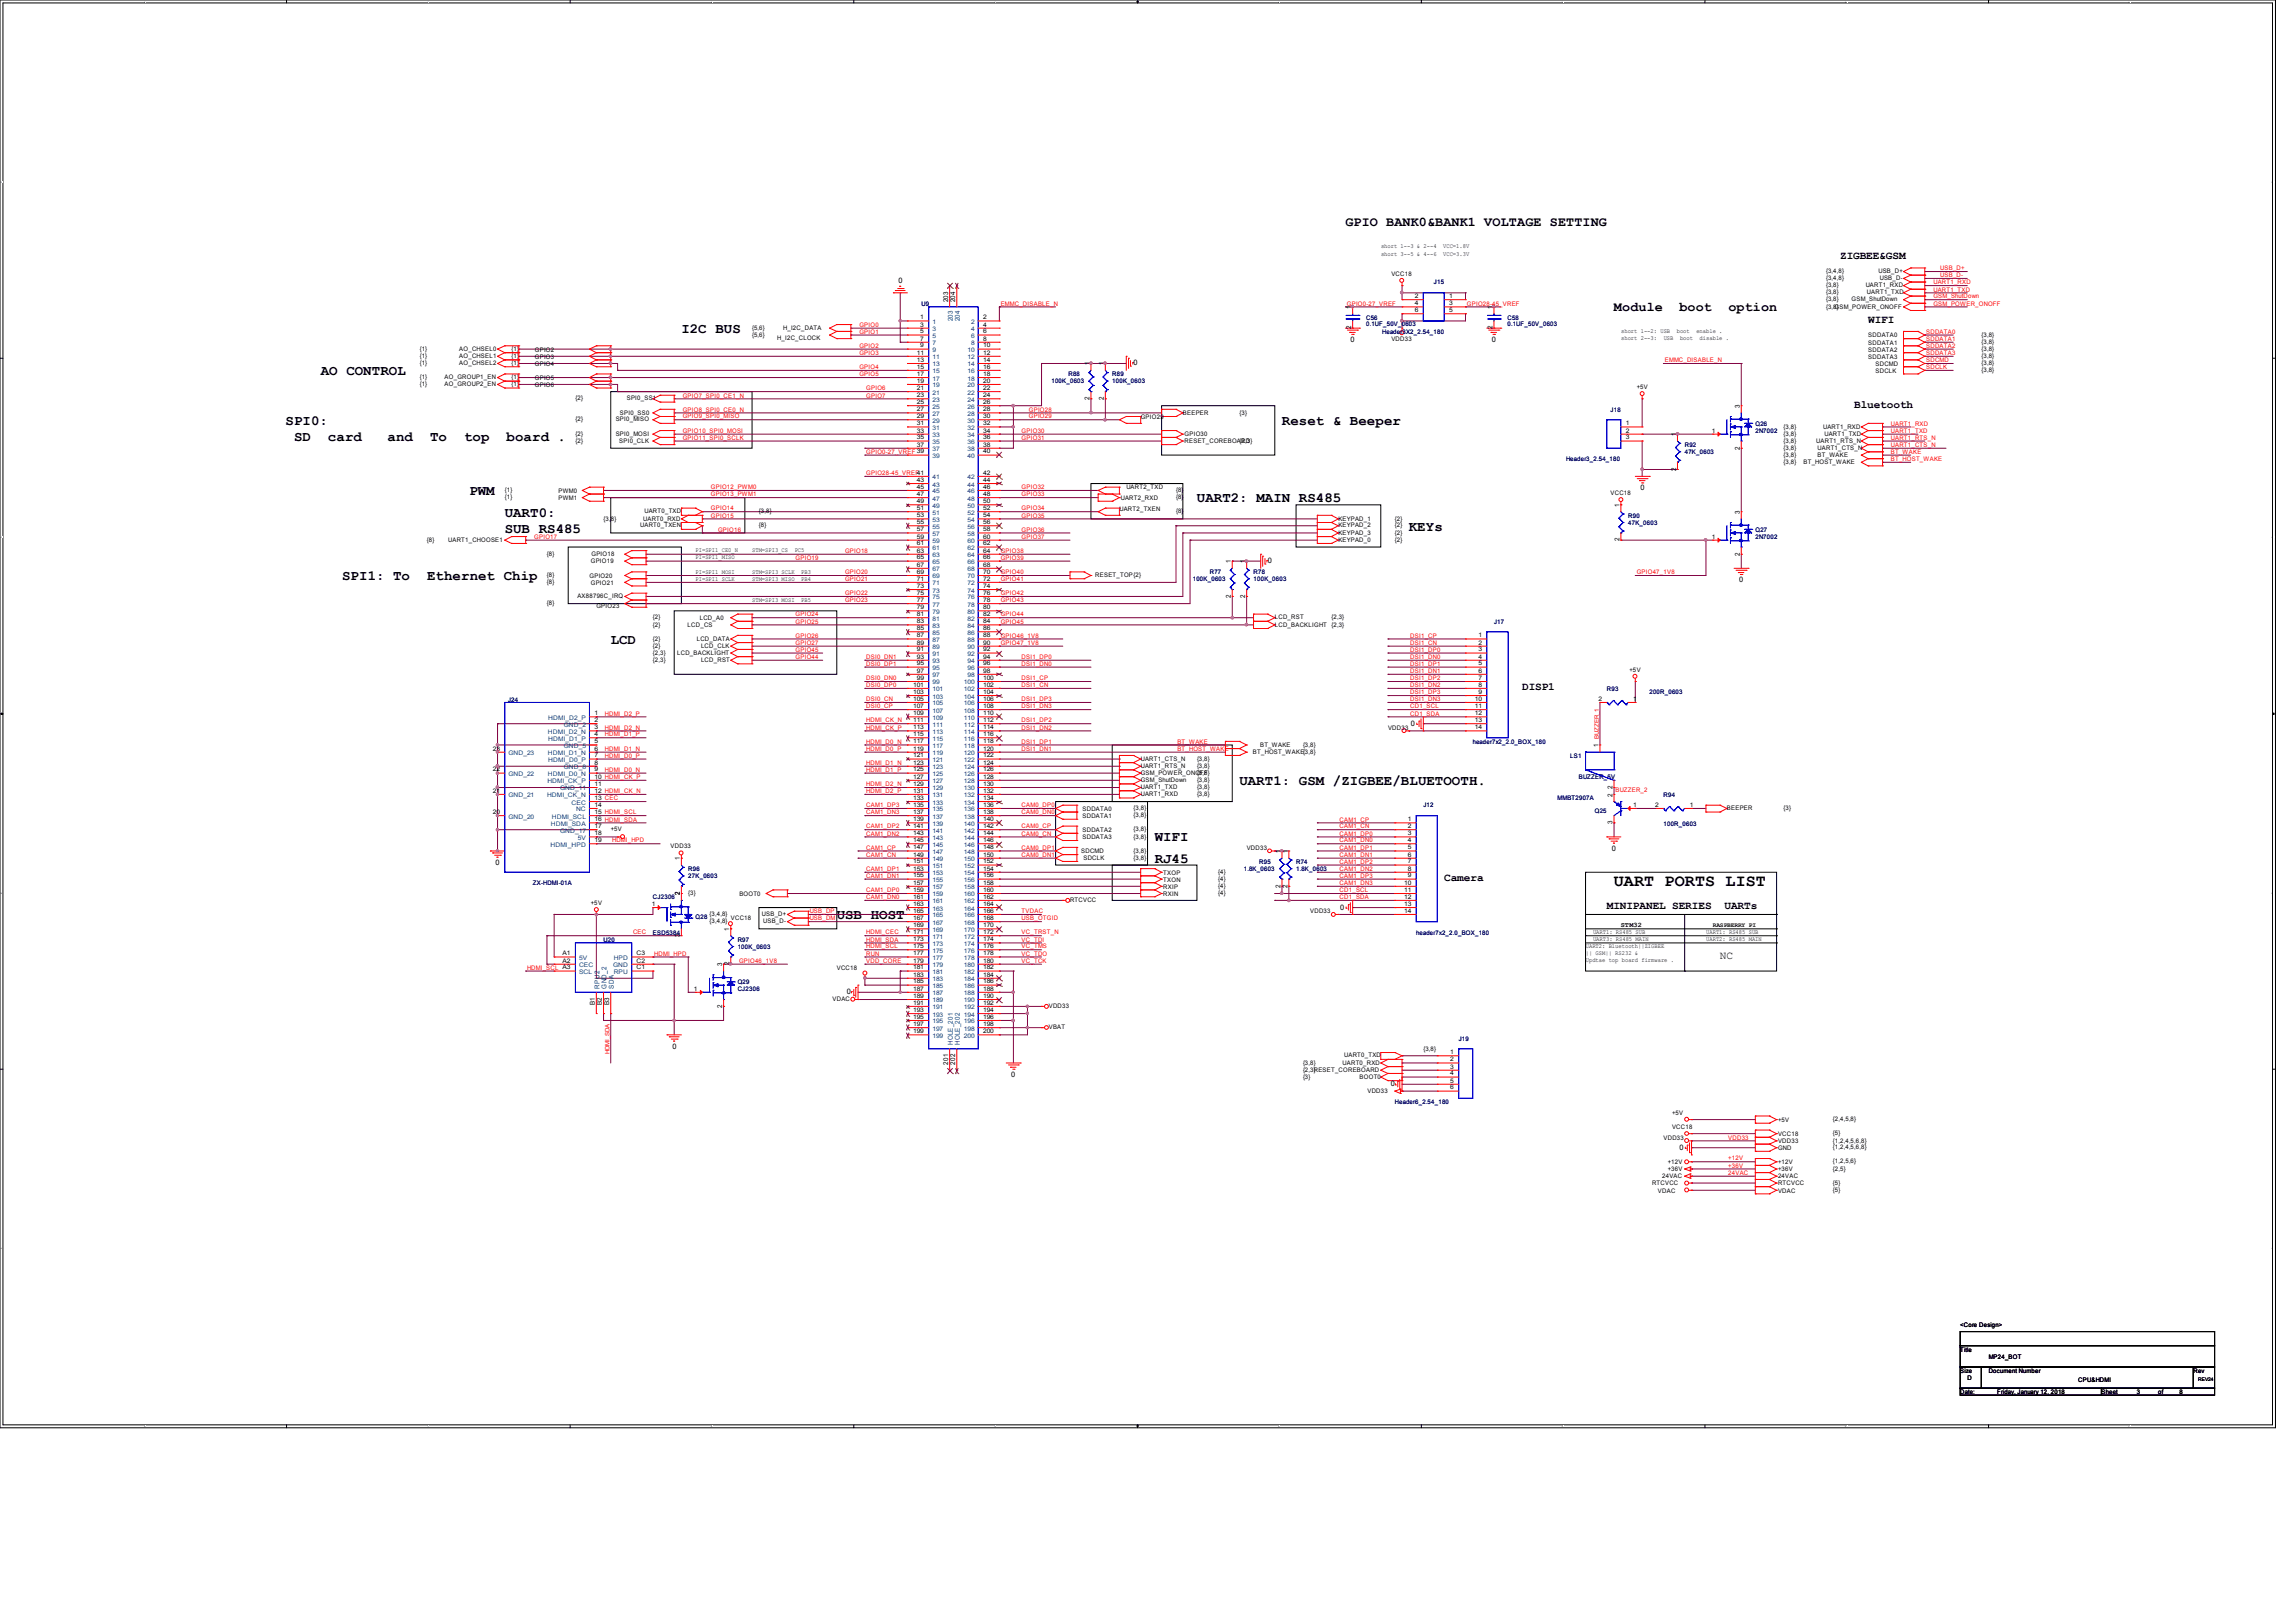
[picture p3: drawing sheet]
<svg xmlns="http://www.w3.org/2000/svg" width="297mm" height="210mm" viewBox="0 0 297 210" stroke-linecap="round" stroke-linejoin="round" font-family="sans-serif">
<defs><g id="words">
<text font-size="2.2" x="208.9" y="114.6">UART PORTS LIST</text>
<g font-size="1.8">
<text x="88.2" y="43.1">I2C BUS</text>
<text x="41.5" y="48.6">AO CONTROL</text>
<text x="37" y="54.9">SPI0:</text>
<text x="38" y="57">SD</text>
<text x="42.4" y="57">card</text>
<text x="50.2" y="57">and</text>
<text x="55.7" y="57">To</text>
<text x="60.1" y="57">top</text>
<text x="65.6" y="57">board .</text>
<text x="165.9" y="54.9">Reset &amp; Beeper</text>
<text x="60.7" y="64.1">PWM</text>
<text x="154.9" y="65">UART2: MAIN RS485</text>
<text x="65.3" y="66.8">UART0:</text>
<text x="65.3" y="68.9">SUB RS485</text>
<text x="182.3" y="68.7">KEYs</text>
<text x="44.3" y="75.1">SPI1: To</text>
<text x="55.3" y="75.1">Ethernet Chip</text>
<text x="79" y="83.3">LCD</text>
<text x="160.4" y="101.6">UART1: GSM /ZIGBEE/BLUETOOTH.</text>
<text x="149.4" y="111.6">RJ45</text>
<text x="149.4" y="108.9">WIFI</text>
<text x="108.3" y="119">USB HOST</text>
</g>
<g font-size="1.7">
<text x="174.1" y="29.3">GPIO BANK0&amp;BANK1 VOLTAGE SETTING</text>
<text x="208.9" y="40.3">Module</text>
<text x="217.3" y="40.3">boot</text>
<text x="223.7" y="40.3">option</text>
</g>
<g font-size="1.4">
<text x="238.1" y="33.5">ZIGBEE&amp;GSM</text>
<text x="241.8" y="41.7">WIFI</text>
<text x="239.9" y="52.7">Bluetooth</text>
<text x="197" y="89.3">DISP1</text>
<text x="186.9" y="114">Camera</text>
<text x="207.9" y="117.6">MINIPANEL SERIES</text>
<text x="223.2" y="117.6">UARTs</text>
<text x="222.6" y="124.1">NC</text>
</g>
<g font-size="1">
<text x="116.3" y="36.6">0</text>
<text x="146.7" y="47.2">0</text>
<text x="174.8" y="44.2">0</text>
<text x="193.1" y="44.2">0</text>
<text x="212.3" y="63.5">0</text>
<text x="164.1" y="72.9">0</text>
<text x="225.1" y="75.4">0</text>
<text x="182.6" y="94">0</text>
<text x="64.1" y="111.9">0</text>
<text x="208.6" y="110.1">0</text>
<text x="173.4" y="117.8">0</text>
<text x="109.6" y="128.7">0</text>
<text x="87" y="135.7">0</text>
<text x="130.9" y="139.4">0</text>
<text x="180" y="140.5">0</text>
<text x="217.3" y="148.8">0</text>
</g>
<g font-size=".9">
<text x="122.7" y="39.1" transform="rotate(-90 122.7 39.1)">203</text>
<text x="123.6" y="39.1" transform="rotate(-90 123.6 39.1)">204</text>
<text x="174.9" y="40" transform="rotate(-90 174.9 40)">1</text>
<text x="193.1" y="40" transform="rotate(-90 193.1 40)">1</text>
<text x="141" y="47.3" transform="rotate(-90 141 47.3)">1</text>
<text x="142.8" y="47.3" transform="rotate(-90 142.8 47.3)">1</text>
<text x="174.9" y="42.6" transform="rotate(-90 174.9 42.6)">2</text>
<text x="193.1" y="42.6" transform="rotate(-90 193.1 42.6)">2</text>
<text x="141" y="51.8" transform="rotate(-90 141 51.8)">2</text>
<text x="142.8" y="51.8" transform="rotate(-90 142.8 51.8)">2</text>
<text x="225.2" y="52.8" transform="rotate(-90 225.2 52.8)">3</text>
<text x="216.9" y="56.4" transform="rotate(-90 216.9 56.4)">1</text>
<text x="225.2" y="58.2" transform="rotate(-90 225.2 58.2)">2</text>
<text x="209.6" y="65.6" transform="rotate(-90 209.6 65.6)">1</text>
<text x="216.9" y="60.9" transform="rotate(-90 216.9 60.9)">2</text>
<text x="209.6" y="70.1" transform="rotate(-90 209.6 70.1)">2</text>
<text x="225.2" y="71.9" transform="rotate(-90 225.2 71.9)">2</text>
<text x="225.2" y="66.5" transform="rotate(-90 225.2 66.5)">3</text>
<text x="159.3" y="77.4" transform="rotate(-90 159.3 77.4)">2</text>
<text x="159.3" y="72.9" transform="rotate(-90 159.3 72.9)">1</text>
<text x="161.1" y="77.4" transform="rotate(-90 161.1 77.4)">2</text>
<text x="161.1" y="72.9" transform="rotate(-90 161.1 72.9)">1</text>
<text x="206.9" y="96.7" transform="rotate(-90 206.9 96.7)">1</text>
<text x="208.7" y="106.6" transform="rotate(-90 208.7 106.6)">3</text>
<text x="208.7" y="103.1" transform="rotate(-90 208.7 103.1)">2</text>
<text x="208.7" y="102.1" transform="rotate(-90 208.7 102.1)">2</text>
<text x="88" y="111.3" transform="rotate(-90 88 111.3)">1</text>
<text x="165.7" y="110.4" transform="rotate(-90 165.7 110.4)">1</text>
<text x="166.6" y="110.4" transform="rotate(-90 166.6 110.4)">1</text>
<text x="88" y="115.9" transform="rotate(-90 88 115.9)">2</text>
<text x="165.7" y="114.9" transform="rotate(-90 165.7 114.9)">2</text>
<text x="166.6" y="114.9" transform="rotate(-90 166.6 114.9)">2</text>
<text x="209.8" y="120">STM32</text>
<text x="88" y="121.3" transform="rotate(-90 88 121.3)">3</text>
<text x="93.4" y="125" transform="rotate(-90 93.4 125)">3</text>
<text x="94.4" y="124.9" transform="rotate(-90 94.4 124.9)">2</text>
<text x="94.4" y="120.4" transform="rotate(-90 94.4 120.4)">1</text>
<text x="77" y="130.1" transform="rotate(-90 77 130.1)">B1</text>
<text x="77.9" y="130.1" transform="rotate(-90 77.9 130.1)">B2</text>
<text x="78.8" y="130.1" transform="rotate(-90 78.8 130.1)">B3</text>
<text x="93.4" y="130.4" transform="rotate(-90 93.4 130.4)">2</text>
<text x="122.7" y="137.8" transform="rotate(-90 122.7 137.8)">201</text>
<text x="123.6" y="137.8" transform="rotate(-90 123.6 137.8)">202</text>
</g>
<g font-size=".9" fill="#004080">
<text x="123.3" y="41.6" transform="rotate(-90 123.3 41.6)">203</text>
<text x="124.2" y="41.6" transform="rotate(-90 124.2 41.6)">204</text>
<text x="77.6" y="127.9" transform="rotate(-90 77.6 127.9)">RPU2</text>
<text x="78.5" y="127.9" transform="rotate(-90 78.5 127.9)">GND_2</text>
<text x="79.4" y="127.9" transform="rotate(-90 79.4 127.9)">SDA</text>
<text x="123.3" y="135.3" transform="rotate(-90 123.3 135.3)">HOLE_201</text>
<text x="124.2" y="135.3" transform="rotate(-90 124.2 135.3)">HOLE_202</text>
</g>
<g font-size=".8">
<text x="178.7" y="32.1">short 1--3 &amp; 2--4</text>
<text x="178.7" y="33.1">short 3--5 &amp; 4--6</text>
<text x="180.1" y="35.7">VCC18</text>
<text x="186.8" y="32.1">VCC=1.8V</text>
<text x="186.8" y="33.1">VCC=3.3V</text>
<text x="236.3" y="35.3">{3,4,8}</text>
<text x="243.1" y="35.3">USB_D+</text>
<text x="119.1" y="41.3">1</text>
<text x="127.2" y="41.3">2</text>
<text x="183.1" y="38.6">2</text>
<text x="183.1" y="39.5">4</text>
<text x="183.1" y="40.4">6</text>
<text x="187.6" y="38.6">1</text>
<text x="187.6" y="39.5">3</text>
<text x="187.6" y="40.4">5</text>
<text x="236.3" y="37.2">{3,8}</text>
<text x="236.3" y="39">{3,8}</text>
<text x="236.3" y="38.1">{3,8}</text>
<text x="236.3" y="39.9">{3,8}</text>
<text x="236.3" y="36.2">{3,4,8}</text>
<text x="237.4" y="39.9">GSM_POWER_ONOFF</text>
<text x="239.6" y="39">GSM_ShutDown</text>
<text x="241.4" y="37.2">UART1_RXD</text>
<text x="241.6" y="38.1">UART1_TXD</text>
<text x="243.3" y="36.2">USB_D-</text>
<text x="54.3" y="45.4">{1}</text>
<text x="54.3" y="46.3">{1}</text>
<text x="54.3" y="47.2">{1}</text>
<text x="59.4" y="45.4">AO_CHSEL0</text>
<text x="59.4" y="46.3">AO_CHSEL1</text>
<text x="59.4" y="47.2">AO_CHSEL2</text>
<text x="66.2" y="45.4">{1}</text>
<text x="66.2" y="46.3">{1}</text>
<text x="66.2" y="47.2">{1}</text>
<text x="69.2" y="45.5">GPIO2</text>
<text x="69.2" y="46.4">GPIO3</text>
<text x="69.2" y="47.3">GPIO4</text>
<text x="97.3" y="42.7">{5,6}</text>
<text x="97.3" y="43.6">{5,6}</text>
<text x="100.6" y="43.9">H_I2C_CLOCK</text>
<text x="101.4" y="42.7">H_I2C_DATA</text>
<text x="118.6" y="45.9">11</text>
<text x="118.6" y="46.8">13</text>
<text x="118.6" y="47.7">15</text>
<text x="119.1" y="42.2">3</text>
<text x="119.1" y="43.1">5</text>
<text x="119.1" y="44.1">7</text>
<text x="119.1" y="45">9</text>
<text x="127.2" y="42.2">4</text>
<text x="127.2" y="43.1">6</text>
<text x="127.2" y="44.1">8</text>
<text x="127.2" y="45">10</text>
<text x="127.2" y="45.9">12</text>
<text x="127.2" y="46.8">14</text>
<text x="127.2" y="47.7">16</text>
<text x="180.1" y="44.1">VDD33</text>
<text x="209.8" y="43.1">short 1--2: USB</text>
<text x="209.8" y="44">short 2--3:</text>
<text x="215.3" y="44">USB</text>
<text x="217" y="43.1">boot</text>
<text x="217.4" y="44">boot</text>
<text x="219.5" y="43.1">enable .</text>
<text x="220" y="44">disable .</text>
<text x="241.8" y="44.6">SDDATA1</text>
<text x="241.8" y="43.6">SDDATA0</text>
<text x="241.8" y="46.4">SDDATA3</text>
<text x="241.8" y="45.5">SDDATA2</text>
<text x="242.7" y="47.3">SDCMD</text>
<text x="256.4" y="44.5">{3,8}</text>
<text x="256.4" y="43.6">{3,8}</text>
<text x="256.4" y="47.2">{3,8}</text>
<text x="256.4" y="46.3">{3,8}</text>
<text x="256.4" y="45.4">{3,8}</text>
<text x="54.3" y="50">{1}</text>
<text x="54.3" y="49.1">{1}</text>
<text x="57.5" y="50">AO_GROUP2_EN</text>
<text x="57.5" y="49.1">AO_GROUP1_EN</text>
<text x="66.2" y="50">{1}</text>
<text x="66.2" y="49.1">{1}</text>
<text x="69.2" y="50.1">GPIO6</text>
<text x="69.2" y="49.1">GPIO5</text>
<text x="74.5" y="51.8">{2}</text>
<text x="80.2" y="53.6">SPI0_SS0</text>
<text x="81.1" y="51.8">SPI0_SS1</text>
<text x="118.6" y="48.6">17</text>
<text x="118.6" y="49.5">19</text>
<text x="118.6" y="50.5">21</text>
<text x="118.6" y="51.4">23</text>
<text x="118.6" y="52.3">25</text>
<text x="118.6" y="53.2">27</text>
<text x="127.2" y="48.6">18</text>
<text x="127.2" y="49.5">20</text>
<text x="127.2" y="50.5">22</text>
<text x="127.2" y="51.4">24</text>
<text x="127.2" y="52.3">26</text>
<text x="127.2" y="53.2">28</text>
<text x="153.1" y="53.6">BEEPER</text>
<text x="160.4" y="53.6">{3}</text>
<text x="211.8" y="50.3">+5V</text>
<text x="242.7" y="48.2">SDCLK</text>
<text x="256.4" y="48.1">{3,8}</text>
<text x="74.5" y="54.5">{2}</text>
<text x="74.5" y="56.4">{2}</text>
<text x="74.5" y="57.3">{2}</text>
<text x="79.7" y="54.5">SPI0_MISO</text>
<text x="79.7" y="56.4">SPI0_MOSI</text>
<text x="80.1" y="57.3">SPI0_CLK</text>
<text x="118.6" y="54.1">29</text>
<text x="118.6" y="55">31</text>
<text x="118.6" y="56">33</text>
<text x="118.6" y="56.9">35</text>
<text x="118.6" y="57.8">37</text>
<text x="127.2" y="54.1">30</text>
<text x="127.2" y="55">32</text>
<text x="127.2" y="56">34</text>
<text x="127.2" y="56.9">36</text>
<text x="127.2" y="57.8">38</text>
<text x="127.2" y="58.7">40</text>
<text x="147.6" y="54.2">GPIO29</text>
<text x="153.3" y="56.5">GPIO30</text>
<text x="153.3" y="57.4">RESET_COREBOARD</text>
<text x="160.4" y="57.3">{2,3}</text>
<text x="210.4" y="55">1</text>
<text x="210.4" y="56">2</text>
<text x="210.4" y="56.9">3</text>
<text x="221.5" y="56">1</text>
<text x="230.8" y="56.4">{3,8}</text>
<text x="230.8" y="55.5">{3,8}</text>
<text x="230.8" y="59.1">{3,8}</text>
<text x="230.8" y="58.2">{3,8}</text>
<text x="230.8" y="57.3">{3,8}</text>
<text x="235" y="57.3">UART1_RTS_N</text>
<text x="235.2" y="59.1">BT_WAKE</text>
<text x="235.2" y="58.2">UART1_CTS_N</text>
<text x="235.9" y="55.5">UART1_RXD</text>
<text x="236.1" y="56.4">UART1_TXD</text>
<text x="65.3" y="63.7">{1}</text>
<text x="65.3" y="64.6">{1}</text>
<text x="72.3" y="63.8">PWM0</text>
<text x="72.3" y="64.7">PWM1</text>
<text x="118.6" y="62.4">43</text>
<text x="118.6" y="63.2">45</text>
<text x="118.6" y="64.2">47</text>
<text x="118.6" y="65.1">49</text>
<text x="118.6" y="66">51</text>
<text x="127.2" y="61.4">42</text>
<text x="127.2" y="62.4">44</text>
<text x="127.2" y="63.2">46</text>
<text x="127.2" y="64.2">48</text>
<text x="127.2" y="65.1">50</text>
<text x="127.2" y="66">52</text>
<text x="145" y="64.7">UART2_RXD</text>
<text x="145.8" y="63.3">UART2_TXD</text>
<text x="152.2" y="63.7">{8}</text>
<text x="152.2" y="64.6">{8}</text>
<text x="208.4" y="64.1">VCC18</text>
<text x="230.8" y="60">{3,8}</text>
<text x="233.4" y="60">BT_HOST_WAKE</text>
<text x="55.2" y="70.1">{8}</text>
<text x="58" y="70.1">UART1_CHOOSE1</text>
<text x="70.8" y="71.9">{8}</text>
<text x="76.5" y="71.9">GPIO18</text>
<text x="78.1" y="67.4">{3,8}</text>
<text x="82.9" y="68.2">UART0_TXEN</text>
<text x="83.2" y="67.4">UART0_RXD</text>
<text x="83.4" y="66.4">UART0_TXD</text>
<text x="90" y="71.5">PI=SPI1_CE0_N</text>
<text x="97.3" y="71.5">STM=SPI3_CS</text>
<text x="98.2" y="66.4">{3,8}</text>
<text x="98.2" y="68.2">{8}</text>
<text x="102.8" y="71.5">PC5</text>
<text x="118.6" y="66.9">53</text>
<text x="118.6" y="67.8">55</text>
<text x="118.6" y="68.7">57</text>
<text x="118.6" y="69.7">59</text>
<text x="118.6" y="70.6">61</text>
<text x="118.6" y="71.5">63</text>
<text x="127.2" y="66.9">54</text>
<text x="127.2" y="67.8">56</text>
<text x="127.2" y="68.7">58</text>
<text x="127.2" y="69.7">60</text>
<text x="127.2" y="70.6">62</text>
<text x="127.2" y="71.5">64</text>
<text x="144.9" y="66.1">UART2_TXEN</text>
<text x="152.2" y="66.4">{8}</text>
<text x="173.2" y="67.4">KEYPAD_1</text>
<text x="173.2" y="68.2">KEYPAD_2</text>
<text x="173.2" y="70.1">KEYPAD_0</text>
<text x="173.2" y="69.2">KEYPAD_3</text>
<text x="180.5" y="67.4">{2}</text>
<text x="180.5" y="68.2">{2}</text>
<text x="180.5" y="70.1">{2}</text>
<text x="180.5" y="69.2">{2}</text>
<text x="221.5" y="69.7">1</text>
<text x="70.8" y="75.6">{8}</text>
<text x="70.8" y="74.7">{8}</text>
<text x="74.7" y="77.4">AX88796C_IRQ</text>
<text x="76.3" y="74.8">GPIO20</text>
<text x="76.5" y="72.8">GPIO19</text>
<text x="76.5" y="75.6">GPIO21</text>
<text x="90" y="72.4">PI=SPI1_MISO</text>
<text x="90" y="74.2">PI=SPI1_MOSI</text>
<text x="90" y="75.1">PI=SPI1_SCLK</text>
<text x="97.3" y="74.2">STM=SPI3_SCLK</text>
<text x="97.3" y="75.1">STM=SPI3_MISO</text>
<text x="97.3" y="77.9">STM=SPI3_MOSI</text>
<text x="103.7" y="74.2">PB3</text>
<text x="103.7" y="75.1">PB4</text>
<text x="103.7" y="77.9">PB5</text>
<text x="118.6" y="72.4">65</text>
<text x="118.6" y="73.3">67</text>
<text x="118.6" y="74.3">69</text>
<text x="118.6" y="75.1">71</text>
<text x="118.6" y="76.1">73</text>
<text x="118.6" y="77">75</text>
<text x="118.6" y="77.9">77</text>
<text x="127.2" y="72.4">66</text>
<text x="127.2" y="73.3">68</text>
<text x="127.2" y="74.3">70</text>
<text x="127.2" y="75.1">72</text>
<text x="127.2" y="76.1">74</text>
<text x="127.2" y="77">76</text>
<text x="127.2" y="77.9">78</text>
<text x="141.7" y="74.7">RESET_TOP{2}</text>
<text x="70.8" y="78.3">{8}</text>
<text x="77.2" y="78.7">GPIO23</text>
<text x="84.5" y="80.1">{2}</text>
<text x="84.5" y="81.1">{2}</text>
<text x="84.5" y="83.8">{2}</text>
<text x="84.5" y="82.9">{2}</text>
<text x="89" y="81.1">LCD_CS</text>
<text x="90.2" y="82.9">LCD_DATA</text>
<text x="90.6" y="80.2">LCD_A0</text>
<text x="90.7" y="83.8">LCD_CLK</text>
<text x="118.6" y="78.8">79</text>
<text x="118.6" y="79.7">81</text>
<text x="118.6" y="80.6">83</text>
<text x="118.6" y="81.5">85</text>
<text x="118.6" y="82.5">87</text>
<text x="118.6" y="83.4">89</text>
<text x="127.2" y="78.8">80</text>
<text x="127.2" y="79.7">82</text>
<text x="127.2" y="80.6">84</text>
<text x="127.2" y="81.5">86</text>
<text x="127.2" y="82.5">88</text>
<text x="127.2" y="83.4">90</text>
<text x="165" y="81.1">LCD_BACKLIGHT</text>
<text x="165" y="80.1">LCD_RST</text>
<text x="172.3" y="81.1">{2,3}</text>
<text x="172.3" y="80.1">{2,3}</text>
<text x="191.3" y="82.5">1</text>
<text x="191.3" y="83.4">2</text>
<text x="84.5" y="84.7">{2,3}</text>
<text x="84.5" y="85.6">{2,3}</text>
<text x="87.6" y="84.7">LCD_BACKLIGHT</text>
<text x="90.7" y="85.6">LCD_RST</text>
<text x="118.2" y="88.9">101</text>
<text x="118.2" y="89.8">103</text>
<text x="118.6" y="84.3">91</text>
<text x="118.6" y="85.2">93</text>
<text x="118.6" y="86.1">95</text>
<text x="118.6" y="87">97</text>
<text x="118.6" y="88">99</text>
<text x="127.2" y="84.3">92</text>
<text x="127.2" y="85.2">94</text>
<text x="127.2" y="86.1">96</text>
<text x="127.2" y="87">98</text>
<text x="127.2" y="88">100</text>
<text x="127.2" y="88.9">102</text>
<text x="127.2" y="89.8">104</text>
<text x="191.3" y="84.3">3</text>
<text x="191.3" y="85.2">4</text>
<text x="191.3" y="86.1">5</text>
<text x="191.3" y="87">6</text>
<text x="191.3" y="88">7</text>
<text x="191.3" y="88.9">8</text>
<text x="191.3" y="89.8">9</text>
<text x="210.9" y="86.9">+5V</text>
<text x="76.9" y="92.5">1</text>
<text x="76.9" y="93.4">2</text>
<text x="76.9" y="94.4">3</text>
<text x="76.9" y="95.2">4</text>
<text x="118.2" y="90.7">105</text>
<text x="118.2" y="91.6">107</text>
<text x="118.2" y="92.5">109</text>
<text x="118.2" y="93.4">111</text>
<text x="118.2" y="94.4">113</text>
<text x="118.2" y="95.2">115</text>
<text x="127.2" y="90.7">106</text>
<text x="127.2" y="91.6">108</text>
<text x="127.2" y="92.5">110</text>
<text x="127.2" y="93.4">112</text>
<text x="127.2" y="94.4">114</text>
<text x="127.2" y="95.2">116</text>
<text x="179.6" y="94.4">VDD33</text>
<text x="190.9" y="90.7">10</text>
<text x="190.9" y="91.6">11</text>
<text x="190.9" y="92.5">12</text>
<text x="190.9" y="93.4">13</text>
<text x="190.9" y="94.4">14</text>
<text x="206.9" y="90.7">2</text>
<text x="211.4" y="90.7">1</text>
<text x="63.8" y="99.8">22</text>
<text x="63.8" y="97.1">23</text>
<text x="76.9" y="96.2">5</text>
<text x="76.9" y="97.1">6</text>
<text x="76.9" y="98">7</text>
<text x="76.9" y="98.9">8</text>
<text x="76.9" y="99.8">9</text>
<text x="76.9" y="100.8">10 HDMI_CK_P</text>
<text x="76.9" y="101.7">11</text>
<text x="118.2" y="96.2">117</text>
<text x="118.2" y="97.1">119</text>
<text x="118.2" y="98">121</text>
<text x="118.2" y="98.9">123</text>
<text x="118.2" y="99.8">125</text>
<text x="118.2" y="100.8">127</text>
<text x="118.2" y="101.7">129</text>
<text x="127.2" y="96.2">118</text>
<text x="127.2" y="97.1">120</text>
<text x="127.2" y="98">122</text>
<text x="127.2" y="98.9">124</text>
<text x="127.2" y="99.8">126</text>
<text x="127.2" y="100.8">128</text>
<text x="127.2" y="101.7">130</text>
<text x="147.6" y="101.2">GSM_ShutDown</text>
<text x="147.6" y="100.2">GSM_POWER_ONOFF</text>
<text x="147.6" y="98.4">UART1_CTS_N</text>
<text x="147.6" y="99.4">UART1_RTS_N</text>
<text x="154.9" y="101.2">{3,8}</text>
<text x="154.9" y="100.2">{3,8}</text>
<text x="154.9" y="98.4">{3,8}</text>
<text x="154.9" y="99.4">{3,8}</text>
<text x="162.1" y="97.5">BT_HOST_WAKE{3,8}</text>
<text x="163.1" y="96.6">BT_WAKE</text>
<text x="168.6" y="96.6">{3,8}</text>
<text x="63.8" y="105.3">20</text>
<text x="63.8" y="102.6">21</text>
<text x="76.9" y="102.6">12 HDMI_CK_N</text>
<text x="76.9" y="103.5">13 CEC</text>
<text x="76.9" y="104.4">14</text>
<text x="76.9" y="105.3">15 HDMI_SCL</text>
<text x="76.9" y="106.3">16 HDMI_SDA</text>
<text x="76.9" y="107.1">17</text>
<text x="79" y="107.6">+5V</text>
<text x="118.2" y="102.6">131</text>
<text x="118.2" y="103.5">133</text>
<text x="118.2" y="104.4">135</text>
<text x="118.2" y="105.3">137</text>
<text x="118.2" y="106.3">139</text>
<text x="118.2" y="107.1">141</text>
<text x="127.2" y="102.6">132</text>
<text x="127.2" y="103.5">134</text>
<text x="127.2" y="104.4">136</text>
<text x="127.2" y="105.3">138</text>
<text x="127.2" y="106.3">140</text>
<text x="127.2" y="107.1">142</text>
<text x="140.1" y="105.8">SDDATA1</text>
<text x="140.1" y="104.9">SDDATA0</text>
<text x="140.1" y="107.7">SDDATA2</text>
<text x="146.7" y="105.7">{3,8}</text>
<text x="146.7" y="104.8">{3,8}</text>
<text x="146.7" y="107.6">{3,8}</text>
<text x="147.6" y="102.1">UART1_TXD</text>
<text x="147.6" y="103">UART1_RXD</text>
<text x="154.9" y="102.1">{3,8}</text>
<text x="154.9" y="103">{3,8}</text>
<text x="182.2" y="106.3">1</text>
<text x="182.2" y="107.1">2</text>
<text x="211.4" y="104.4">1</text>
<text x="214.2" y="104.4">2</text>
<text x="218.7" y="104.4">1</text>
<text x="223.5" y="104.8">BEEPER</text>
<text x="230.8" y="104.8">{3}</text>
<text x="76.9" y="108.1">18</text>
<text x="76.9" y="109">19</text>
<text x="86.8" y="109.8">VDD33</text>
<text x="118.2" y="108.1">143</text>
<text x="118.2" y="109">145</text>
<text x="118.2" y="109.9">147</text>
<text x="118.2" y="110.8">149</text>
<text x="118.2" y="111.7">151</text>
<text x="118.2" y="112.6">153</text>
<text x="118.2" y="113.5">155</text>
<text x="127.2" y="108.1">144</text>
<text x="127.2" y="109">146</text>
<text x="127.2" y="109.9">148</text>
<text x="127.2" y="110.8">150</text>
<text x="127.2" y="111.7">152</text>
<text x="127.2" y="112.6">154</text>
<text x="127.2" y="113.5">156</text>
<text x="139.9" y="110.4">SDCMD</text>
<text x="140.1" y="108.6">SDDATA3</text>
<text x="140.2" y="111.3">SDCLK</text>
<text x="146.7" y="108.5">{3,8}</text>
<text x="146.7" y="110.3">{3,8}</text>
<text x="146.7" y="111.3">{3,8}</text>
<text x="150.5" y="113.2">TXOP</text>
<text x="157.7" y="114">{4}</text>
<text x="157.7" y="113.1">{4}</text>
<text x="161.3" y="109.9">VDD33</text>
<text x="182.2" y="108.1">3</text>
<text x="182.2" y="109">4</text>
<text x="182.2" y="109.9">5</text>
<text x="182.2" y="110.8">6</text>
<text x="182.2" y="111.7">7</text>
<text x="182.2" y="112.6">8</text>
<text x="182.2" y="113.5">9</text>
<text x="76.5" y="117.1">+5V</text>
<text x="84.3" y="117.2">1</text>
<text x="89.1" y="115.8">{3}</text>
<text x="91.8" y="119.5">{3,4,8}</text>
<text x="91.8" y="118.5">{3,4,8}</text>
<text x="94.6" y="119.1">VCC18</text>
<text x="95.7" y="115.9">BOOT0</text>
<text x="98.6" y="118.5">USB_D+</text>
<text x="98.8" y="119.5">USB_D-</text>
<text x="118.2" y="114.5">157</text>
<text x="118.2" y="115.4">159</text>
<text x="118.2" y="116.3">161</text>
<text x="118.2" y="117.2">163</text>
<text x="118.2" y="118.1">165</text>
<text x="118.2" y="119">167</text>
<text x="118.2" y="120">169</text>
<text x="127.2" y="114.5">158</text>
<text x="127.2" y="115.4">160</text>
<text x="127.2" y="116.3">162</text>
<text x="127.2" y="117.2">164</text>
<text x="127.2" y="118.1">166</text>
<text x="127.2" y="119">168</text>
<text x="127.2" y="120">170</text>
<text x="138.5" y="116.7">RTCVCC</text>
<text x="150.5" y="115.9">RXIN</text>
<text x="150.5" y="115">RXIP</text>
<text x="150.5" y="114.1">TXON</text>
<text x="157.7" y="115.8">{4}</text>
<text x="157.7" y="114.9">{4}</text>
<text x="169.6" y="118.2">VDD33</text>
<text x="181.7" y="114.5">10</text>
<text x="181.7" y="115.4">11</text>
<text x="181.7" y="116.3">12</text>
<text x="181.7" y="117.2">13</text>
<text x="181.7" y="118.1">14</text>
<text x="221.7" y="119.9">RASPBERRY PI</text>
<text x="72.8" y="123.6">A1</text>
<text x="72.8" y="124.5">A2</text>
<text x="82.4" y="125.4">C1</text>
<text x="82.4" y="123.6">C3</text>
<text x="82.4" y="124.5">C2</text>
<text x="108.3" y="125.5">VCC18</text>
<text x="118.2" y="120.9">171</text>
<text x="118.2" y="121.8">173</text>
<text x="118.2" y="122.7">175</text>
<text x="118.2" y="123.6">177</text>
<text x="118.2" y="124.5">179</text>
<text x="118.2" y="125.4">181</text>
<text x="127.2" y="120.9">172</text>
<text x="127.2" y="121.8">174</text>
<text x="127.2" y="122.7">176</text>
<text x="127.2" y="123.6">178</text>
<text x="127.2" y="124.5">180</text>
<text x="127.2" y="125.4">182</text>
<text x="205.2" y="122.7">UART2: Bluetooth||ZIGBEE</text>
<text x="205.2" y="123.6">|| GSM|| RS232 &amp;</text>
<text x="205.2" y="124.5">Updtae top board firmware .</text>
<text x="206.2" y="120.9">UART1: RS485 SUB</text>
<text x="206.2" y="121.8">UART3: RS485 MAIN</text>
<text x="220.8" y="121.8">UART2: RS485 MAIN</text>
<text x="220.8" y="120.9">UART1: RS485 SUB</text>
<text x="89.8" y="128.2">1</text>
<text x="107.7" y="129.5">VDAC</text>
<text x="118.2" y="126.4">183</text>
<text x="118.2" y="127.3">185</text>
<text x="118.2" y="128.2">187</text>
<text x="118.2" y="129.1">189</text>
<text x="118.2" y="130">191</text>
<text x="118.2" y="130.9">193</text>
<text x="118.2" y="131.8">195</text>
<text x="127.2" y="126.4">184</text>
<text x="127.2" y="127.3">186</text>
<text x="127.2" y="128.2">188</text>
<text x="127.2" y="129.1">190</text>
<text x="127.2" y="130">192</text>
<text x="127.2" y="130.9">194</text>
<text x="127.2" y="131.8">196</text>
<text x="135.7" y="130.4">VDD33</text>
<text x="118.2" y="132.8">197</text>
<text x="118.2" y="133.7">199</text>
<text x="127.2" y="132.8">198</text>
<text x="127.2" y="133.7">200</text>
<text x="135.7" y="133.2">VBAT</text>
<text x="168.6" y="137.8">{3,8}</text>
<text x="173.7" y="137.8">UART0_RXD</text>
<text x="174" y="136.8">UART0_TXD</text>
<text x="184.2" y="135.9">{3,8}</text>
<text x="187.7" y="136.4">1</text>
<text x="187.7" y="137.3">2</text>
<text x="168.6" y="139.6">{3}</text>
<text x="168.6" y="138.7">{2,3}RESET_COREBOARD</text>
<text x="175.9" y="139.6">BOOT0</text>
<text x="177" y="141.4">VDD33</text>
<text x="187.7" y="138.3">3</text>
<text x="187.7" y="139.1">4</text>
<text x="187.7" y="140.1">5</text>
<text x="187.7" y="141">6</text>
<text x="215.3" y="147.4">VDD33</text>
<text x="216.4" y="146.1">VCC18</text>
<text x="216.4" y="144.2">+5V</text>
<text x="230.1" y="147.9">VDD33</text>
<text x="230.1" y="148.8">GND</text>
<text x="230.1" y="147">VCC18</text>
<text x="230.1" y="145.2">+5V</text>
<text x="237.2" y="147.8">{1,2,4,5,6,8}</text>
<text x="237.2" y="148.7">{1,2,4,5,6,8}</text>
<text x="237.2" y="146.9">{5}</text>
<text x="237.2" y="145.1">{2,4,5,8}</text>
<text x="213.8" y="153.3">RTCVCC</text>
<text x="214.6" y="154.3">VDAC</text>
<text x="215.1" y="152.5">24VAC</text>
<text x="215.8" y="150.7">+12V</text>
<text x="215.8" y="151.6">+36V</text>
<text x="230.1" y="150.7">+12V</text>
<text x="230.1" y="151.6">+36V</text>
<text x="230.1" y="152.5">24VAC</text>
<text x="230.1" y="153.4">RTCVCC</text>
<text x="230.1" y="154.3">VDAC</text>
<text x="237.2" y="150.5">{1,2,5,6}</text>
<text x="237.2" y="151.5">{2,5}</text>
<text x="237.2" y="153.3">{5}</text>
<text x="237.2" y="154.2">{5}</text>
<text x="253.7" y="171.7">&lt;Core Design&gt;</text>
<text x="253.7" y="174.9">Title</text>
<text x="253.7" y="177.6">Size</text>
<text x="254.6" y="178.5">D</text>
<text x="257.4" y="177.6">Document Number</text>
<text x="257.4" y="175.8">MP24_BOT</text>
<text x="269" y="178.8">CPU&amp;HDMI</text>
<text x="283.9" y="177.6">Rev</text>
<text x="253.7" y="180.4">Date:</text>
<text x="258.5" y="180.4">Friday, January 12, 2018</text>
<text x="272" y="180.4">Sheet</text>
<text x="276.5" y="180.4">3</text>
<text x="279.3" y="180.4">of</text>
<text x="282" y="180.4">8</text>
</g>
<g font-size=".8" fill="#f00">
<text x="251.1" y="35.9">USB_D-</text>
<text x="251.1" y="35">USB_D+</text>
<text x="129.5" y="39.5">EMMC_DISABLE_N</text>
<text x="174.3" y="39.5">GPIO0-27_VREF</text>
<text x="189.8" y="39.5">GPIO28-45_VREF</text>
<text x="250.2" y="39.5">GSM_POWER_ONOFF</text>
<text x="250.2" y="37.7">UART1_TXD</text>
<text x="250.2" y="38.6">GSM_ShutDown</text>
<text x="250.2" y="36.8">UART1_RXD</text>
<text x="111.2" y="42.3">GPIO0</text>
<text x="111.2" y="43.2">GPIO1</text>
<text x="111.2" y="45">GPIO2</text>
<text x="111.2" y="45.9">GPIO3</text>
<text x="111.2" y="47.8">GPIO4</text>
<text x="215.4" y="46.9">EMMC_DISABLE_N</text>
<text x="249.3" y="44.1">SDDATA1</text>
<text x="249.3" y="43.2">SDDATA0</text>
<text x="249.3" y="45">SDDATA2</text>
<text x="249.3" y="46.9">SDCMD</text>
<text x="249.3" y="45.9">SDDATA3</text>
<text x="249.3" y="47.8">SDCLK</text>
<text x="88.4" y="51.4">GPIO7_SPI0_CE1_N</text>
<text x="88.4" y="53.3">GPIO8_SPI0_CE0_N</text>
<text x="111.2" y="48.7">GPIO5</text>
<text x="112.1" y="51.4">GPIO7</text>
<text x="112.1" y="50.5">GPIO6</text>
<text x="133.1" y="53.3">GPIO28</text>
<text x="88.4" y="54.1">GPIO9_SPI0_MISO</text>
<text x="88.4" y="56">GPIO10_SPI0_MOSI</text>
<text x="88.4" y="56.9">GPIO11_SPI0_SCLK</text>
<text x="112.1" y="58.7">GPIO0-27_VREF 39</text>
<text x="132.2" y="56">GPIO30</text>
<text x="132.2" y="56.9">GPIO31</text>
<text x="133.1" y="54.1">GPIO29</text>
<text x="244.7" y="56">UART1_TXD</text>
<text x="244.7" y="55.1">UART1_RXD</text>
<text x="244.7" y="59.6">BT_HOST_WAKE</text>
<text x="244.7" y="58.7">BT_WAKE</text>
<text x="244.7" y="56.9">UART1_RTS_N</text>
<text x="244.7" y="57.8">UART1_CTS_N</text>
<text x="92" y="63.3">GPIO12_PWM0</text>
<text x="92" y="64.2">GPIO13_PWM1</text>
<text x="112.1" y="61.5">GPIO28-45_VREF41</text>
<text x="132.2" y="63.3">GPIO32</text>
<text x="132.2" y="64.2">GPIO33</text>
<text x="69.1" y="69.7">GPIO17</text>
<text x="92" y="66">GPIO14</text>
<text x="92" y="67">GPIO15</text>
<text x="92.9" y="68.8">GPIO16</text>
<text x="109.4" y="71.5">GPIO18</text>
<text x="129.5" y="71.5">GPIO38</text>
<text x="132.2" y="66">GPIO34</text>
<text x="132.2" y="67">GPIO35</text>
<text x="132.2" y="68.8">GPIO36</text>
<text x="132.2" y="69.7">GPIO37</text>
<text x="103" y="72.4">GPIO19</text>
<text x="109.4" y="74.3">GPIO20</text>
<text x="109.4" y="75.2">GPIO21</text>
<text x="109.4" y="77">GPIO22</text>
<text x="109.4" y="77.9">GPIO23</text>
<text x="129.5" y="74.3">GPIO40</text>
<text x="129.5" y="75.2">GPIO41</text>
<text x="129.5" y="77">GPIO42</text>
<text x="129.5" y="77.9">GPIO43</text>
<text x="129.5" y="72.4">GPIO39</text>
<text x="211.8" y="74.3">GPIO47_1V8</text>
<text x="103" y="79.8">GPIO24</text>
<text x="103" y="80.7">GPIO25</text>
<text x="103" y="82.5">GPIO26</text>
<text x="103" y="83.4">GPIO27</text>
<text x="129.5" y="82.5">GPIO46_1V8</text>
<text x="129.5" y="83.4">GPIO47_1V8</text>
<text x="129.5" y="80.7">GPIO45</text>
<text x="129.5" y="79.8">GPIO44</text>
<text x="182.5" y="82.5">DSI1_CP</text>
<text x="182.5" y="83.4">DSI1_CN</text>
<text x="103" y="84.3">GPIO45</text>
<text x="103" y="85.3">GPIO44</text>
<text x="112.1" y="85.3">DSI0_DN1</text>
<text x="112.1" y="86.1">DSI0_DP1</text>
<text x="112.1" y="88">DSI0_DN0</text>
<text x="112.1" y="88.9">DSI0_DP0</text>
<text x="132.2" y="85.3">DSI1_DP0</text>
<text x="132.2" y="86.1">DSI1_DN0</text>
<text x="132.2" y="88">DSI1_CP</text>
<text x="132.2" y="88.9">DSI1_CN</text>
<text x="182.5" y="84.3">DSI1_DP0</text>
<text x="182.5" y="85.3">DSI1_DN0</text>
<text x="182.5" y="86.1">DSI1_DP1</text>
<text x="182.5" y="87.1">DSI1_DN1</text>
<text x="182.5" y="88">DSI1_DP2</text>
<text x="182.5" y="88.9">DSI1_DN2</text>
<text x="182.5" y="89.8">DSI1_DP3</text>
<text x="78.3" y="92.6">HDMI_D2_P</text>
<text x="78.3" y="94.4">HDMI_D2_N</text>
<text x="78.3" y="95.3">HDMI_D1_P</text>
<text x="112.1" y="90.7">DSI0_CN</text>
<text x="112.1" y="91.7">DSI0_CP</text>
<text x="112.1" y="93.5">HDMI_CK_N</text>
<text x="112.1" y="94.4">HDMI_CK_P</text>
<text x="132.2" y="90.7">DSI1_DP3</text>
<text x="132.2" y="91.7">DSI1_DN3</text>
<text x="132.2" y="93.5">DSI1_DP2</text>
<text x="132.2" y="94.4">DSI1_DN2</text>
<text x="182.5" y="90.7">DSI1_DN3</text>
<text x="182.5" y="91.7">CD1_SCL</text>
<text x="182.5" y="92.6">CD1_SDA</text>
<text x="206.9" y="95.6" transform="rotate(-90 206.9 95.6)">BUZZER_1</text>
<text x="78.3" y="97.2">HDMI_D1_N</text>
<text x="78.3" y="98">HDMI_D0_P</text>
<text x="78.3" y="99.9">HDMI_D0_N</text>
<text x="112.1" y="96.2">HDMI_D0_N</text>
<text x="112.1" y="97.2">HDMI_D0_P</text>
<text x="112.1" y="99">HDMI_D1_N</text>
<text x="112.1" y="99.9">HDMI_D1_P</text>
<text x="112.1" y="101.7">HDMI_D2_N</text>
<text x="132.2" y="96.2">DSI1_DP1</text>
<text x="132.2" y="97.2">DSI1_DN1</text>
<text x="152.4" y="96.2">BT_WAKE</text>
<text x="152.4" y="97.2">BT_HOST_WAKE</text>
<text x="112.1" y="102.6">HDMI_D2_P</text>
<text x="112.1" y="104.4">CAM1_DP3</text>
<text x="112.1" y="105.4">CAM1_DN3</text>
<text x="112.1" y="107.2">CAM1_DP2</text>
<text x="132.2" y="104.4">CAM0_DP0</text>
<text x="132.2" y="105.4">CAM0_DN0</text>
<text x="132.2" y="107.2">CAM0_CP</text>
<text x="173.4" y="107.2">CAM1_CN</text>
<text x="173.4" y="106.3">CAM1_CP</text>
<text x="209.1" y="102.4">BUZZER_2</text>
<text x="79.2" y="109">HDMI_HPD</text>
<text x="112.1" y="108.1">CAM1_DN2</text>
<text x="112.1" y="109.9">CAM1_CP</text>
<text x="112.1" y="110.9">CAM1_CN</text>
<text x="112.1" y="112.7">CAM1_DP1</text>
<text x="112.1" y="113.6">CAM1_DN1</text>
<text x="132.2" y="108.1">CAM0_CN</text>
<text x="132.2" y="109.9">CAM0_DP1</text>
<text x="132.2" y="110.9">CAM0_DN1</text>
<text x="173.4" y="110.9">CAM1_DN1</text>
<text x="173.4" y="109.9">CAM1_DP1</text>
<text x="173.4" y="112.7">CAM1_DN2</text>
<text x="173.4" y="111.8">CAM1_DP2</text>
<text x="173.4" y="113.6">CAM1_DP3</text>
<text x="173.4" y="108.1">CAM1_DP0</text>
<text x="173.4" y="109">CAM1_DN0</text>
<text x="104.8" y="118.2">USB_DP</text>
<text x="104.8" y="119.1">USB_DM</text>
<text x="112.1" y="115.4">CAM1_DP0</text>
<text x="112.1" y="116.3">CAM1_DN0</text>
<text x="132.2" y="118.2">TVDAC</text>
<text x="132.2" y="119.1">USB_OTGID</text>
<text x="173.4" y="116.3">CD1_SDA</text>
<text x="173.4" y="115.4">CD1_SCL</text>
<text x="173.4" y="114.5">CAM1_DN3</text>
<text x="68.2" y="125.5">HDMI_SCL A3</text>
<text x="81.9" y="120.9">CEC</text>
<text x="84.7" y="123.7">HDMI_HPD</text>
<text x="95.6" y="124.6">GPIO46_1V8</text>
<text x="112.1" y="120.9">HDMI_CEC</text>
<text x="112.1" y="121.8">HDMI_SDA</text>
<text x="112.1" y="122.7">HDMI_SCL</text>
<text x="112.1" y="123.7">RUN</text>
<text x="112.1" y="124.6">VDD_CORE</text>
<text x="132.2" y="120.9">VC_TRST_N</text>
<text x="132.2" y="121.8">VC_TDI</text>
<text x="132.2" y="122.7">VC_TMS</text>
<text x="132.2" y="123.7">VC_TDO</text>
<text x="132.2" y="124.6">VC_TCK</text>
<text x="78.9" y="136.4" transform="rotate(-90 78.9 136.4)">HDMI_SDA</text>
<text x="223.7" y="147.4">VDD33</text>
<text x="223.7" y="150.2">+12V</text>
<text x="223.7" y="151.1">+36V</text>
<text x="223.7" y="152">24VAC</text>
</g>
<g font-size=".8" fill="#000080">
<text x="119.3" y="39.5">U9</text>
<text x="176.8" y="41.4">C56</text>
<text x="185.6" y="36.8">J15</text>
<text x="195.1" y="41.4">C58</text>
<text x="176.8" y="42.2">0.1UF_50V_0603</text>
<text x="178.9" y="43.2">Header3X2_2.54_180</text>
<text x="195.1" y="42.2">0.1UF_50V_0603</text>
<text x="136.1" y="49.6">100K_0603</text>
<text x="138.3" y="48.7">R88</text>
<text x="143.9" y="48.7">R89</text>
<text x="143.9" y="49.6">100K_0603</text>
<text x="208.4" y="53.3">J18</text>
<text x="202.7" y="59.6">Header3_2.54_180</text>
<text x="218" y="57.8">R92</text>
<text x="218" y="58.8">47K_0603</text>
<text x="227.2" y="55.1">Q26</text>
<text x="227.2" y="56">2N7002</text>
<text x="210.7" y="67">R90</text>
<text x="210.7" y="67.9">47K_0603</text>
<text x="227.2" y="68.8">Q27</text>
<text x="227.2" y="69.7">2N7002</text>
<text x="154.4" y="75.2">100K_0603</text>
<text x="156.6" y="74.3">R77</text>
<text x="162.2" y="74.3">R78</text>
<text x="162.2" y="75.2">100K_0603</text>
<text x="193.3" y="80.7">J17</text>
<text x="208" y="89.4">R93</text>
<text x="213.5" y="89.8">200R_0603</text>
<text x="65.7" y="90.8">J24</text>
<text x="190.6" y="96.2">header7x2_2.0_BOX_180</text>
<text x="203.2" y="98.1">LS1</text>
<text x="204.3" y="100.8">BUZZER_5V</text>
<text x="184.2" y="104.5">J12</text>
<text x="201.6" y="103.5">MMBT2907A</text>
<text x="206.4" y="105.2">Q25</text>
<text x="215.3" y="103.1">R94</text>
<text x="215.3" y="106.8">100R_0603</text>
<text x="89.1" y="112.7">R96</text>
<text x="89.1" y="113.6">27K_0603</text>
<text x="161" y="112.7">1.8K_0603</text>
<text x="163" y="111.8">R95</text>
<text x="167.7" y="111.8">R74</text>
<text x="167.7" y="112.7">1.8K_0603</text>
<text x="69" y="114.5">ZX-HDMI-01A</text>
<text x="84.5" y="116.4">CJ2306</text>
<text x="90" y="118.9">Q28</text>
<text x="78.1" y="121.8">U20</text>
<text x="84.5" y="120.9">ESD5384</text>
<text x="95.5" y="121.8">R97</text>
<text x="95.5" y="122.8">100K_0603</text>
<text x="183.3" y="120.9">header7x2_2.0_BOX_180</text>
<text x="95.5" y="127.3">Q29</text>
<text x="95.5" y="128.2">CJ2306</text>
<text x="188.8" y="134.7">J19</text>
<text x="180.5" y="142.9">Header6_2.54_180</text>
</g>
<g font-size=".8" fill="#004080">
<text x="120.7" y="41.9">1</text>
<text x="125.7" y="41.9">2</text>
<text x="120.7" y="42.8">3</text>
<text x="120.7" y="43.7">5</text>
<text x="120.7" y="44.7">7</text>
<text x="120.7" y="45.6">9</text>
<text x="120.7" y="46.5">11</text>
<text x="120.7" y="47.4">13</text>
<text x="125.2" y="45.6">10</text>
<text x="125.2" y="46.5">12</text>
<text x="125.2" y="47.4">14</text>
<text x="125.7" y="42.8">4</text>
<text x="125.7" y="43.7">6</text>
<text x="125.7" y="44.7">8</text>
<text x="120.7" y="48.3">15</text>
<text x="120.7" y="49.2">17</text>
<text x="120.7" y="50.1">19</text>
<text x="120.7" y="51.1">21</text>
<text x="120.7" y="52">23</text>
<text x="120.7" y="52.9">25</text>
<text x="120.7" y="53.8">27</text>
<text x="125.2" y="48.3">16</text>
<text x="125.2" y="49.2">18</text>
<text x="125.2" y="50.1">20</text>
<text x="125.2" y="51.1">22</text>
<text x="125.2" y="52">24</text>
<text x="125.2" y="52.9">26</text>
<text x="125.2" y="53.8">28</text>
<text x="120.7" y="54.7">29</text>
<text x="120.7" y="55.6">31</text>
<text x="120.7" y="56.6">33</text>
<text x="120.7" y="57.4">35</text>
<text x="120.7" y="58.4">37</text>
<text x="120.7" y="59.3">39</text>
<text x="125.2" y="54.7">30</text>
<text x="125.2" y="55.6">32</text>
<text x="125.2" y="56.6">34</text>
<text x="125.2" y="57.4">36</text>
<text x="125.2" y="58.4">38</text>
<text x="125.2" y="59.3">40</text>
<text x="120.7" y="62">41</text>
<text x="120.7" y="62.9">43</text>
<text x="120.7" y="63.8">45</text>
<text x="120.7" y="64.8">47</text>
<text x="120.7" y="65.7">49</text>
<text x="125.2" y="62">42</text>
<text x="125.2" y="62.9">44</text>
<text x="125.2" y="63.8">46</text>
<text x="125.2" y="64.8">48</text>
<text x="125.2" y="65.7">50</text>
<text x="120.7" y="66.6">51</text>
<text x="120.7" y="67.5">53</text>
<text x="120.7" y="68.4">55</text>
<text x="120.7" y="69.3">57</text>
<text x="120.7" y="70.3">59</text>
<text x="120.7" y="71.2">61</text>
<text x="125.2" y="66.6">52</text>
<text x="125.2" y="67.5">54</text>
<text x="125.2" y="68.4">56</text>
<text x="125.2" y="69.3">58</text>
<text x="125.2" y="70.3">60</text>
<text x="125.2" y="71.2">62</text>
<text x="120.7" y="72.1">63</text>
<text x="120.7" y="73">65</text>
<text x="120.7" y="73.9">67</text>
<text x="120.7" y="74.8">69</text>
<text x="120.7" y="75.7">71</text>
<text x="120.7" y="76.7">73</text>
<text x="120.7" y="77.6">75</text>
<text x="125.2" y="72.1">64</text>
<text x="125.2" y="73">66</text>
<text x="125.2" y="73.9">68</text>
<text x="125.2" y="74.8">70</text>
<text x="125.2" y="75.7">72</text>
<text x="125.2" y="76.7">74</text>
<text x="125.2" y="77.6">76</text>
<text x="120.7" y="78.5">77</text>
<text x="120.7" y="79.4">79</text>
<text x="120.7" y="80.3">81</text>
<text x="120.7" y="81.2">83</text>
<text x="120.7" y="82.1">85</text>
<text x="120.7" y="83.1">87</text>
<text x="120.7" y="84">89</text>
<text x="125.2" y="78.5">78</text>
<text x="125.2" y="79.4">80</text>
<text x="125.2" y="80.3">82</text>
<text x="125.2" y="81.2">84</text>
<text x="125.2" y="82.1">86</text>
<text x="125.2" y="83.1">88</text>
<text x="125.2" y="84">90</text>
<text x="120.7" y="84.9">91</text>
<text x="120.7" y="85.8">93</text>
<text x="120.7" y="86.7">95</text>
<text x="120.7" y="87.6">97</text>
<text x="120.7" y="88.6">99</text>
<text x="120.7" y="89.5">101</text>
<text x="124.7" y="88.6">100</text>
<text x="124.7" y="89.5">102</text>
<text x="125.2" y="84.9">92</text>
<text x="125.2" y="85.8">94</text>
<text x="125.2" y="86.7">96</text>
<text x="125.2" y="87.6">98</text>
<text x="70.9" y="95">HDMI_D2_N</text>
<text x="71" y="93.1">HDMI_D2_P</text>
<text x="71" y="95.8">HDMI_D1_P</text>
<text x="72.9" y="94">GND_2</text>
<text x="120.7" y="90.4">103</text>
<text x="120.7" y="91.3">105</text>
<text x="120.7" y="92.2">107</text>
<text x="120.7" y="93.1">109</text>
<text x="120.7" y="94">111</text>
<text x="120.7" y="95">113</text>
<text x="120.7" y="95.8">115</text>
<text x="124.7" y="90.4">104</text>
<text x="124.7" y="91.3">106</text>
<text x="124.7" y="92.2">108</text>
<text x="124.7" y="93.1">110</text>
<text x="124.7" y="94">112</text>
<text x="124.7" y="95">114</text>
<text x="124.7" y="95.8">116</text>
<text x="65.8" y="100.4">GND_22</text>
<text x="65.8" y="97.7">GND_23</text>
<text x="70.8" y="101.3">HDMI_CK_P</text>
<text x="70.9" y="97.7">HDMI_D1_N</text>
<text x="70.9" y="100.4">HDMI_D0_N</text>
<text x="71" y="98.6">HDMI_D0_P</text>
<text x="72.9" y="96.8">GND_5</text>
<text x="72.9" y="99.5">GND_8</text>
<text x="120.7" y="96.8">117</text>
<text x="120.7" y="97.7">119</text>
<text x="120.7" y="98.6">121</text>
<text x="120.7" y="99.5">123</text>
<text x="120.7" y="100.4">125</text>
<text x="120.7" y="101.3">127</text>
<text x="124.7" y="96.8">118</text>
<text x="124.7" y="97.7">120</text>
<text x="124.7" y="98.6">122</text>
<text x="124.7" y="99.5">124</text>
<text x="124.7" y="100.4">126</text>
<text x="124.7" y="101.3">128</text>
<text x="65.8" y="105.9">GND_20</text>
<text x="65.8" y="103.2">GND_21</text>
<text x="70.8" y="103.2">HDMI_CK_N</text>
<text x="71.3" y="106.8">HDMI_SDA</text>
<text x="71.4" y="105.9">HDMI_SCL</text>
<text x="72.5" y="102.3">GND_11</text>
<text x="72.5" y="107.7">GND_17</text>
<text x="74" y="104.1">CEC</text>
<text x="74.6" y="105">NC</text>
<text x="120.7" y="102.3">129</text>
<text x="120.7" y="103.2">131</text>
<text x="120.7" y="104.1">133</text>
<text x="120.7" y="105">135</text>
<text x="120.7" y="105.9">137</text>
<text x="120.7" y="106.8">139</text>
<text x="120.7" y="107.7">141</text>
<text x="124.7" y="102.3">130</text>
<text x="124.7" y="103.2">132</text>
<text x="124.7" y="104.1">134</text>
<text x="124.7" y="105">136</text>
<text x="124.7" y="105.9">138</text>
<text x="124.7" y="106.8">140</text>
<text x="124.7" y="107.7">142</text>
<text x="71.3" y="109.6">HDMI_HPD</text>
<text x="74.8" y="108.7">5V</text>
<text x="120.7" y="108.7">143</text>
<text x="120.7" y="109.6">145</text>
<text x="120.7" y="110.5">147</text>
<text x="120.7" y="111.4">149</text>
<text x="120.7" y="112.3">151</text>
<text x="120.7" y="113.2">153</text>
<text x="124.7" y="108.7">144</text>
<text x="124.7" y="109.6">146</text>
<text x="124.7" y="110.5">148</text>
<text x="124.7" y="111.4">150</text>
<text x="124.7" y="112.3">152</text>
<text x="124.7" y="113.2">154</text>
<text x="120.7" y="114.1">155</text>
<text x="120.7" y="115.1">157</text>
<text x="120.7" y="116">159</text>
<text x="120.7" y="116.9">161</text>
<text x="120.7" y="117.8">163</text>
<text x="120.7" y="118.7">165</text>
<text x="120.7" y="119.6">167</text>
<text x="124.7" y="114.1">156</text>
<text x="124.7" y="115.1">158</text>
<text x="124.7" y="116">160</text>
<text x="124.7" y="116.9">162</text>
<text x="124.7" y="117.8">164</text>
<text x="124.7" y="118.7">166</text>
<text x="124.7" y="119.6">168</text>
<text x="74.9" y="124.2">5V</text>
<text x="74.9" y="125.1">CEC</text>
<text x="79.3" y="125.1">GND</text>
<text x="79.4" y="124.2">HPD</text>
<text x="120.7" y="120.6">169</text>
<text x="120.7" y="121.5">171</text>
<text x="120.7" y="122.4">173</text>
<text x="120.7" y="123.3">175</text>
<text x="120.7" y="124.2">177</text>
<text x="120.7" y="125.1">179</text>
<text x="124.7" y="120.6">170</text>
<text x="124.7" y="121.5">172</text>
<text x="124.7" y="122.4">174</text>
<text x="124.7" y="123.3">176</text>
<text x="124.7" y="124.2">178</text>
<text x="124.7" y="125.1">180</text>
<text x="74.9" y="126">SCL</text>
<text x="79.4" y="126">RPU</text>
<text x="120.7" y="126">181</text>
<text x="120.7" y="127">183</text>
<text x="120.7" y="127.8">185</text>
<text x="120.7" y="128.8">187</text>
<text x="120.7" y="129.7">189</text>
<text x="120.7" y="130.6">191</text>
<text x="120.7" y="131.5">193</text>
<text x="124.7" y="126">182</text>
<text x="124.7" y="127">184</text>
<text x="124.7" y="127.8">186</text>
<text x="124.7" y="128.8">188</text>
<text x="124.7" y="129.7">190</text>
<text x="124.7" y="130.6">192</text>
<text x="124.7" y="131.5">194</text>
<text x="120.7" y="132.4">195</text>
<text x="120.7" y="133.4">197</text>
<text x="120.7" y="134.3">199</text>
<text x="124.7" y="132.4">196</text>
<text x="124.7" y="133.4">198</text>
<text x="124.7" y="134.3">200</text>
</g>
<text font-size=".6" x="284.5" y="178.6">REV24</text>
<g font-size=".2">
<text x="18.7" y=".5">8</text>
<text x="55.4" y=".5">7</text>
<text x="92" y=".5">6</text>
<text x="128.7" y=".5">5</text>
<text x="165.4" y=".5">4</text>
<text x="202.1" y=".5">3</text>
<text x="238.8" y=".5">2</text>
<text x="275.5" y=".5">1</text>
<text x=".1" y="23.7">D</text>
<text x="294" y="23.7">D</text>
<text x=".1" y="69.7">C</text>
<text x="294" y="69.7">C</text>
<text x=".1" y="115.6">B</text>
<text x="294" y="115.6">B</text>
<text x=".1" y="161.6">A</text>
<text x="294" y="161.6">A</text>
<text x="18.7" y="184.7">8</text>
<text x="55.4" y="184.7">7</text>
<text x="92" y="184.7">6</text>
<text x="128.7" y="184.7">5</text>
<text x="165.4" y="184.7">4</text>
<text x="202.1" y="184.7">3</text>
<text x="238.8" y="184.7">2</text>
<text x="275.5" y="184.7">1</text>
</g>
</g></defs>
<path d="M0 0h294.5v184.7h-294.5zM.4 .4h293.7v184h-293.7z" fill="none" stroke="#000" stroke-width=".13"/>
<g fill="#fff">
<path d="M18.7 .1h.1v.2h-.1z"/>
<path d="M18.7 184.4h.1v.3h-.1z"/>
</g>
<path d="M37.1 0v.4M37.1 184.4v.3" fill="none" stroke="#000" stroke-width=".13"/>
<g fill="#fff">
<path d="M55.4 .1h.1v.2h-.1z"/>
<path d="M55.4 184.4h.1v.3h-.1z"/>
</g>
<path d="M73.8 0v.4M73.8 184.4v.3" fill="none" stroke="#000" stroke-width=".13"/>
<g fill="#fff">
<path d="M92.1 .1h.1v.2h-.1z"/>
<path d="M92.1 184.4h.1v.3h-.1z"/>
</g>
<path d="M110.5 0v.4M110.5 184.4v.3" fill="none" stroke="#000" stroke-width=".13"/>
<g fill="#fff">
<path d="M128.8 .1h.1v.2h-.1z"/>
<path d="M128.8 184.4h.1v.3h-.1z"/>
</g>
<path d="M147.2 0v.4M147.2 184.4v.3" fill="none" stroke="#000" stroke-width=".13"/>
<path d="M147.1 .2h.2l-.1 .2zM147.2 184.4l.1 .1h-.2z" fill="#000" stroke="#000" stroke-width=".13"/>
<g fill="#fff">
<path d="M165.6 .1h.1v.2h-.1z"/>
<path d="M165.6 184.4h.1v.3h-.1z"/>
</g>
<path d="M183.9 0v.4M183.9 184.4v.3" fill="none" stroke="#000" stroke-width=".13"/>
<g fill="#fff">
<path d="M202.3 .1h.1v.2h-.1z"/>
<path d="M202.3 184.4h.1v.3h-.1z"/>
</g>
<path d="M220.6 0v.4M220.6 184.4v.3" fill="none" stroke="#000" stroke-width=".13"/>
<g fill="#fff">
<path d="M239 .1h.1v.2h-.1z"/>
<path d="M239 184.4h.1v.3h-.1z"/>
</g>
<path d="M257.3 0v.4M257.3 184.4v.3" fill="none" stroke="#000" stroke-width=".13"/>
<g fill="#fff">
<path d="M275.7 .1h.1v.2h-.1z"/>
<path d="M275.7 184.4h.1v.3h-.1z"/>
<path d="M.1 23.4h.2v.2h-.2z"/>
<path d="M294.2 23.4h.2v.2h-.2z"/>
<path d="M.1 69.3h.2v.3h-.2z"/>
<path d="M294.2 69.3h.2v.3h-.2z"/>
</g>
<path d="M0 46.4h.4M294.1 46.4h.4" fill="none" stroke="#000" stroke-width=".13"/>
<g fill="#fff">
<path d="M.1 115.4h.2v.2h-.2z"/>
<path d="M294.2 115.4h.1v.2h-.1z"/>
</g>
<path d="M0 92.4h.4M294.1 92.4h.4" fill="none" stroke="#000" stroke-width=".13"/>
<path d="M.2 92.2l.2 .2-.2 .1zM294.1 92.4l.2-.2v.3z" fill="#000" stroke="#000" stroke-width=".13"/>
<g fill="#fff">
<path d="M.1 161.3h.2v.3h-.2z"/>
<path d="M294.2 161.3h.1v.3h-.1z"/>
</g>
<g fill="none" stroke="#000" stroke-width=".13">
<path d="M79 50.7h18.3v7.3h-18.3zM150.3 52.5h14.7v6.4h-14.7zM73.5 70.8h14.7v7.3h-14.7zM79 64.4h17.4v4.6h-17.4zM87.2 79h21.1v8.2h-21.1zM141.2 62.6h11.9v4.5h-11.9zM167.7 65.3h11v5.5h-11zM143.9 96.4h15.6v7.3h-15.6zM98.2 117.4h10.1v2.8h-10.1zM136.6 103.7h11.9v8.2h-11.9zM143.9 111.9h11v4.6h-11zM205.2 112.9h24.7v12.7h-24.7z"/>
<path d="M205.2 118.3h24.7M218 118.3v7.3M229.9 118.3h.1M0 138.3h.4M205.2 120.2h24.7M205.2 122h24.7M205.2 121.1h24.7M218 125.6h.1M229.9 120.2h.1M229.9 122h.1M229.9 121.1h.1M294.1 138.3h.4"/>
<path d="M253.7 172.3h32.9v1.8h-32.9zM253.7 174.1h32.9v2.8h-32.9zM253.7 176.9h2.7v2.7h-2.7zM253.7 179.6h18.2v.9h-18.2zM256.4 176.9h27.4v2.7h-27.4zM271.9 179.6h14.7v.9h-14.7zM283.8 176.9h2.8v2.7h-2.8z"/>
</g>
<g fill="none" stroke="#800040" stroke-width=".13">
<path d="M116.5 37.9h.1M116.5 37.9v6.4M129.3 39.7h.1M129.3 39.7h7.3M129.3 39.7v1.8M174.1 39.7h.1M174.1 39.7h7.3M175 39.7h.1M181.4 37.9h.1M181.4 37h.1M181.4 37v1.8M181.4 37.9h8.3"/>
<path d="M189.7 37.9h.1M189.7 39.7h.1M189.7 39.7h4.5M189.7 37.9v.9M193.3 39.7h.1M249.1 36h.1M249.1 39.7h.1M249.1 37.9h.1M249.1 38.8h.1M249.1 37h.1M249.1 35.1h.1M249.1 39.7h5.5"/>
<path d="M249.1 37.9h5.5M249.1 36h5.5M249.1 38.8h5.5M249.1 37h5.5M249.1 35.1h5.5M67.1 45.2h.1M67.1 46.1h.1M67.1 49.7h.1M67.1 48.9h.1M67.1 45.2h50.3M67.1 46.1h50.3M67.1 47h12.8v.9"/>
<path d="M67.1 48.9h50.3M67.1 49.7h12.8v1M79 45.2h.1M79 46.1h.1M79 47h.1M79 48.9h.1M79 49.7h.1M79.9 50.7h.1M79.9 47.9h.1M79.9 47.9h37.5M79.9 50.7h37.5M87.2 51.6h.1"/>
<path d="M87.2 53.4h.1M87.2 54.3h.1M87.2 56.2h.1M87.2 57.1h.1M87.2 51.6h30.2M87.2 53.4h30.2M87.2 54.3h30.2M87.2 56.2h30.2M87.2 57.1h30.2M110.1 42.5h.1M110.1 43.3h.1M110.1 42.5h7.3"/>
<path d="M110.1 43.3h7.3M111.9 58.9h.1M111.9 58h.1M111.9 58.9h5.5M111.9 58h5.5M116.5 41.5h.1M116.5 44.3h.1M116.5 41.5h.9M116.5 44.3h.9M117.4 50.7h.1M117.4 47.9h.1M129.3 56.2h.1"/>
<path d="M129.3 57.1h.1M129.3 53.4h.1M129.3 54.3h.1M129.3 52.5h.1M129.3 58h.1M129.3 55.2h.1M129.3 53.4h21M129.3 54.3h15.6M129.3 56.2h21M129.3 57.1h21M129.3 55.2h1.8M131.1 55.2h.1"/>
<path d="M131.1 52.5h.1M131.1 52.5v5.5h-1.8M134.8 47h.1M134.8 47h11M134.8 47v5.5h-5.5M141.2 51.6h.1M141.2 53.4h.1M141.2 47h.1M141.2 51.6v1.8M143 51.6h.1M143 47h.1M143 54.3h.1"/>
<path d="M143 51.6v2.7M181.4 41.5h.1M181.4 40.6h.1M181.4 40.6v1.9M189.7 40.6h.1M189.7 40.6v.9h-8.3M212.5 51.6h.1M212.5 57.1h.1M212.5 56.2h.1M212.5 56.2h9.2M212.5 51.6v3.6M212.5 57.1v4.5"/>
<path d="M215.3 47h.1M215.3 47h10M217.1 56.2h.1M225.3 47h.1M225.3 58h.1M225.3 47v5.5M225.3 58v8.2M243.6 56.2h.1M243.6 55.2h.1M243.6 59.8h.1M243.6 58.9h.1M243.6 57.1h.1"/>
<path d="M243.6 58h.1M243.6 56.2h4.6M243.6 57.1h5.5M243.6 58.9h3.7M243.6 58h8.2M243.6 55.2h3.7M243.6 59.8h3.7M249.1 44.3h.1M249.1 43.3h.1M249.1 45.2h.1M249.1 47h.1M249.1 46.1h.1"/>
<path d="M249.1 47.9h.1M249.1 43.3h3.7M249.1 45.2h3.7M249.1 46.1h3.7M249.1 47h3.7M249.1 44.3h3.7M249.1 47.9h3.7M68 69.9h.1M68 69.9h49.4M78.1 63.5h.1M78.1 64.4h.1M78.1 63.5h39.3"/>
<path d="M78.1 64.4h39.3M83.6 71.7h.1M83.6 72.6h.1M83.6 74.5h.1M83.6 75.4h.1M83.6 77.2h.1M83.6 78.1h.1M83.6 71.7h33.8M83.6 72.6h33.8M83.6 74.5h33.8M83.6 75.4h33.8M83.6 77.2h33.8"/>
<path d="M83.6 78.1h33.8M90.9 66.2h.1M90.9 67.1h.1M90.9 68h.1M90.9 69h.1M90.9 66.2h26.5M90.9 67.1h26.5M90.9 69h26.5M90.9 68v1M97.3 79.9h.1M97.3 79.9h20.1M111.9 61.6h.1"/>
<path d="M111.9 61.6h5.5M129.3 63.5h.1M129.3 64.4h.1M129.3 66.2h.1M129.3 67.1h.1M129.3 69h.1M129.3 69.9h.1M129.3 74.5h.1M129.3 75.4h.1M129.3 77.2h.1M129.3 78.1h.1M129.3 71.7h.1"/>
<path d="M129.3 72.6h.1M129.3 79.9h.1M129.3 63.5h12.8M129.3 66.2h12.8M129.3 67.1h41.2M129.3 71.7h9.2M129.3 72.6h9.2M129.3 74.5h9.2M129.3 79.9h32.9M129.3 64.4h12.8M129.3 69h9.2M129.3 69.9h9.2"/>
<path d="M152.2 68h.1M152.2 68v7.4h-22.9M152.2 68h18.3M153.1 69h.1M153.1 69v8.2h-23.8M153.1 69h17.4M154 69.9h.1M154 69.9v8.2h-24.7M154 69.9h16.5M159.5 79.9h.1M159.5 77.2h.1M159.5 72.6h.1"/>
<path d="M159.5 72.6h3.7M159.5 77.2v2.7M161.3 72.6h.1M161.3 77.2h.1M161.3 77.2v3.7M209.8 69.9h.1M209.8 69.9h11.9M211.6 74.5h.1M212.5 60.7h.1M212.5 60.7h4.6M220.8 69.9h.1M220.8 69.9v4.6h-9.2"/>
<path d="M225.3 71.7h.1M225.3 71.7v1.8M64.4 97.3h.1M64.4 93.6h.1M64.4 96.4h.1M64.4 99.1h.1M64.4 93.6h12.8M64.4 96.4h12.8M64.4 99.1h12.8M64.4 93.6v16.5M77.2 92.8h.1M77.2 94.6h.1"/>
<path d="M77.2 95.5h.1M77.2 97.3h.1M77.2 98.2h.1M77.2 94.6h6.4M77.2 97.3h6.4M77.2 92.8h6.4M77.2 95.5h6.4M77.2 98.2h6.4M97.3 80.9h.1M97.3 82.7h.1M97.3 83.6h.1M97.3 84.5h.1"/>
<path d="M97.3 85.4h.1M97.3 80.9h20.1M97.3 82.7h20.1M97.3 83.6h20.1M97.3 85.4h9.2M97.3 84.5h9.2M111.9 85.4h.1M111.9 86.3h.1M111.9 88.2h.1M111.9 89.1h.1M111.9 90.9h.1M111.9 91.8h.1"/>
<path d="M111.9 93.6h.1M111.9 94.6h.1M111.9 96.4h.1M111.9 97.3h.1M111.9 99.1h.1M111.9 85.4h5.5M111.9 86.3h5.5M111.9 88.2h5.5M111.9 89.1h5.5M111.9 90.9h5.5M111.9 91.8h5.5M111.9 93.6h5.5"/>
<path d="M111.9 94.6h5.5M111.9 96.4h5.5M111.9 97.3h5.5M111.9 99.1h5.5M129.3 82.7h.1M129.3 83.6h.1M129.3 85.4h.1M129.3 86.3h.1M129.3 88.2h.1M129.3 89.1h.1M129.3 90.9h.1M129.3 91.8h.1"/>
<path d="M129.3 93.6h.1M129.3 94.6h.1M129.3 96.4h.1M129.3 97.3h.1M129.3 80.9h.1M129.3 80.9h32.9M129.3 82.7h8.2M129.3 83.6h8.2M129.3 85.4h11.9M129.3 86.3h11.9M129.3 88.2h11.9M129.3 89.1h11.9"/>
<path d="M129.3 90.9h11.9M129.3 91.8h11.9M129.3 93.6h11.9M129.3 94.6h11.9M129.3 96.4h29.3M129.3 97.3h29.3M129.3 99.1h15.6M129.3 98.2h15.6M144.9 98.2h.1M144.9 99.1h.1M161.3 80.9h.1M179.6 84.5h.1"/>
<path d="M179.6 85.4h.1M179.6 86.3h.1M179.6 87.2h.1M179.6 82.7h.1M179.6 83.6h.1M179.6 88.2h.1M179.6 89.1h.1M179.6 90h.1M179.6 90.9h.1M179.6 91.8h.1M179.6 92.8h.1M179.6 82.7h10.1"/>
<path d="M179.6 83.6h10.1M179.6 85.4h10.1M179.6 86.3h10.1M179.6 88.2h10.1M179.6 89.1h10.1M179.6 90.9h10.1M179.6 91.8h10.1M179.6 84.5h10.1M179.6 87.2h10.1M179.6 90h10.1M179.6 92.8h10.1M182.3 94.6h.1"/>
<path d="M182.3 94.6h7.4M184.2 93.6h.1M184.2 93.6h5.5M207.1 90.9h.1M207.1 90.9v5.5M211.6 88.2h.1M211.6 88.2v2.7M64.4 100h.1M64.4 101.9h.1M64.4 102.8h.1M64.4 107.4h.1M64.4 105.5h.1"/>
<path d="M64.4 101.9h12.8M64.4 107.4h12.8M71.7 118.3h.1M71.7 118.3v5.5M77.2 100h.1M77.2 101h.1M77.2 102.8h.1M77.2 103.7h.1M77.2 105.5h.1M77.2 106.5h.1M77.2 109.2h.1M77.2 118.3h.1"/>
<path d="M77.2 108.3h.1M77.2 100h6.4M77.2 102.8h6.4M77.2 105.5h6.4M77.2 108.3h2.7M77.2 101h6.4M77.2 106.5h6.4M77.2 109.2h8.2M77.2 103.7h6.4M77.2 118.3v8.3M84.5 117.4h.1M84.5 117.4v.9h-12.8"/>
<path d="M101.9 115.6h.1M101.9 115.6h15.5M104.6 118.3h.1M104.6 119.3h.1M104.6 118.3h12.8M104.6 119.3h12.8M111 110.1h.1M111 111h.1M111 110.1h6.4M111 111h6.4M111.9 100h.1M111.9 101.9h.1"/>
<path d="M111.9 102.8h.1M111.9 104.6h.1M111.9 105.5h.1M111.9 107.4h.1M111.9 108.3h.1M111.9 112.9h.1M111.9 113.7h.1M111.9 116.5h.1M111.9 104.6h5.5M111.9 100h5.5M111.9 101.9h5.5M111.9 102.8h5.5"/>
<path d="M111.9 105.5h5.5M111.9 107.4h5.5M111.9 108.3h5.5M111.9 112.9h5.5M111.9 113.7h5.5M111.9 116.5h5.5M129.3 104.6h.1M129.3 105.5h.1M129.3 107.4h.1M129.3 108.3h.1M129.3 110.1h.1M129.3 111h.1"/>
<path d="M129.3 118.3h.1M129.3 119.3h.1M129.3 101.9h.1M129.3 102.8h.1M129.3 100h.1M129.3 101h.1M129.3 112.9h.1M129.3 113.7h.1M129.3 114.7h.1M129.3 115.6h.1M129.3 116.5h.1M129.3 104.6h7.3"/>
<path d="M129.3 100h15.6M129.3 101.9h15.6M129.3 102.8h15.6M129.3 105.5h7.3M129.3 107.4h7.3M129.3 108.3h7.3M129.3 110.1h7.3M129.3 111h7.3M129.3 112.9h18.3M129.3 113.7h18.3M129.3 115.6h18.3M129.3 118.3h5.5"/>
<path d="M129.3 119.3h5.5M129.3 101h15.6M129.3 114.7h18.3M129.3 116.5h8.2M165 115.6h.1M165 116.5h.1M165 110.1h.1M165 110.1h1.8M165 115.6h15.5M165 116.5h15.5M165.9 115.6h.1M165.9 114.7h.1"/>
<path d="M165.9 110.1h.1M165.9 114.7v.9M166.8 116.5h.1M166.8 114.7h.1M166.8 114.7v1.8M170.5 111h.1M170.5 110.1h.1M170.5 107.4h.1M170.5 106.5h.1M170.5 112.9h.1M170.5 111.9h.1M170.5 114.7h.1"/>
<path d="M170.5 113.7h.1M170.5 108.3h.1M170.5 109.2h.1M170.5 107.4h10M170.5 108.3h10M170.5 110.1h10M170.5 111h10M170.5 112.9h10M170.5 113.7h10M170.5 114.7h10M170.5 106.5h10M170.5 111.9h10"/>
<path d="M170.5 109.2h10M173.2 118.3h.1M173.2 118.3h7.3M175 117.4h.1M175 117.4h5.5M208.9 106.5h.1M208.9 101.9h.1M208.9 101.9v.9M208.9 106.5v1.8M211.6 104.6h.1M211.6 104.6h2.7M218.9 104.6h.1"/>
<path d="M218.9 104.6h1.9M68 125.6h.1M68 125.6h3.7M70.8 124.8h.1M70.8 121.1h.1M70.8 121.1h17.4M70.8 124.8h.9M70.8 121.1v3.7M77.2 126.6h.1M78.1 131.1h.1M78.1 132h.1M78.1 131.1v.9"/>
<path d="M79 131.1h.1M79 131.1v6.4M84.5 124.8h.1M84.5 123.8h.1M84.5 125.6h.1M84.5 123.8h4.6M84.5 124.8h2.7M84.5 125.6v1h-7.3M87.2 124.8h.1M87.2 132h.1M87.2 124.8v9.1M89.1 123.8h.1"/>
<path d="M89.1 128.4h.1M89.1 128.4h.9M89.1 123.8v4.6M93.6 130.2h.1M93.6 124.8h.1M93.6 130.2v1.8h-15.5M93.6 124.8h8.3M94.6 124.8h.1M111 129.3h.1M111 128.4h.1M111 128.4h6.4M111 129.3h6.4"/>
<path d="M111.9 121.1h.1M111.9 122h.1M111.9 122.9h.1M111.9 123.8h.1M111.9 124.8h.1M111.9 126.6h.1M111.9 127.5h.1M111.9 121.1h5.5M111.9 122h5.5M111.9 122.9h5.5M111.9 123.8h5.5M111.9 124.8h5.5"/>
<path d="M111.9 126.6h5.5M111.9 127.5h5.5M111.9 126.6v.9M116.5 128.4h.1M116.5 125.6h.1M116.5 125.6h.9M116.5 125.6v2.8M129.3 128.4h.1M129.3 132h.1M129.3 121.1h.1M129.3 122h.1M129.3 122.9h.1"/>
<path d="M129.3 123.8h.1M129.3 124.8h.1M129.3 133.9h.1M129.3 131.1h.1M129.3 130.2h.1M129.3 133h.1M129.3 125.6h.1M129.3 128.4h1.8M129.3 132h1.8M129.3 121.1h5.5M129.3 122h5.5M129.3 122.9h5.5"/>
<path d="M129.3 123.8h5.5M129.3 124.8h5.5M129.3 130.2h5.5M129.3 133h5.5M129.3 131.1h3.7M129.3 125.6h1.8M131.1 128.4h.1M131.1 132h.1M131.1 125.6h.1M131.1 125.6v11.9M133 130.2h.1M133 133h.1"/>
<path d="M133 131.1h.1M133 130.2v3.7h-3.7M181.4 137.5h.1M181.4 136.6h.1M181.4 139.4h.1M181.4 138.5h.1M181.4 137.5h4.6M181.4 136.6h4.6M181.4 139.4h4.6M181.4 138.5h4.6M181.4 140.3h.1M181.4 141.2h.1"/>
<path d="M181.4 140.3h4.6M181.4 141.2h4.6M218.9 148.5h.1M218.9 147.6h.1M218.9 150.3h.1M218.9 151.3h.1M218.9 152.2h.1M218.9 153.1h.1M218.9 154h.1M218.9 146.7h.1M218.9 144.9h.1M218.9 148.5h8.3"/>
<path d="M218.9 147.6h8.3M218.9 150.3h8.3M218.9 151.3h8.3M218.9 152.2h8.3M218.9 153.1h8.3M218.9 154h8.3M218.9 146.7h8.3M218.9 144.9h8.3"/>
</g>
<g fill="#f0f" stroke="#f0f" stroke-width=".13">
<path d="M131 128.3h.2v.2h-.2z" fill-rule="evenodd"/>
<path d="M78.9 46h.2v.2h-.2z" fill-rule="evenodd"/>
<path d="M165.7 110h.3v.2h-.3z" fill-rule="evenodd"/>
<path d="M181.3 41.4h.2v.2h-.2z" fill-rule="evenodd"/>
<path d="M116.4 41.4h.2v.2h-.2z" fill-rule="evenodd"/>
<path d="M116.4 128.3h.2v.2h-.2z" fill-rule="evenodd"/>
<path d="M131 55.1h.2v.2h-.2z" fill-rule="evenodd"/>
<path d="M131 128.3h.2v.2h-.2z" fill-rule="evenodd"/>
<path d="M78.9 46h.2v.2h-.2z" fill-rule="evenodd"/>
<path d="M165.7 110h.3v.2h-.3z" fill-rule="evenodd"/>
<path d="M181.3 41.4h.2v.2h-.2z" fill-rule="evenodd"/>
<path d="M116.4 41.4h.2v.2h-.2z" fill-rule="evenodd"/>
<path d="M116.4 128.3h.2v.2h-.2z" fill-rule="evenodd"/>
<path d="M131 55.1h.2v.2h-.2z" fill-rule="evenodd"/>
<circle cx="131.1" cy="132" r=".17"/>
<circle cx="79" cy="45.2" r=".17"/>
<circle cx="79" cy="47" r=".17"/>
<circle cx="111.9" cy="126.5" r=".17"/>
<circle cx="132.9" cy="132.9" r=".15"/>
<circle cx="132.9" cy="131.1" r=".16"/>
<circle cx="132.9" cy="130.2" r=".16"/>
<circle cx="143" cy="54.3" r=".17"/>
<circle cx="141.2" cy="53.4" r=".17"/>
<circle cx="143" cy="47" r=".17"/>
<circle cx="141.2" cy="47" r=".17"/>
<circle cx="159.5" cy="79.9" r=".17"/>
<circle cx="161.3" cy="72.6" r=".17"/>
<circle cx="166.8" cy="116.5" r=".17"/>
<circle cx="165.9" cy="115.6" r=".17"/>
<circle cx="79" cy="48.8" r=".17"/>
<circle cx="79" cy="49.7" r=".17"/>
<circle cx="161.3" cy="80.8" r=".17"/>
<circle cx="64.4" cy="97.3" r=".16"/>
<circle cx="64.4" cy="100" r=".16"/>
<circle cx="64.4" cy="99.1" r=".16"/>
<circle cx="64.4" cy="101.8" r=".16"/>
<circle cx="64.4" cy="96.4" r=".15"/>
<circle cx="64.4" cy="102.8" r=".16"/>
<circle cx="64.4" cy="107.3" r=".16"/>
<circle cx="64.4" cy="110.1" r=".15"/>
<circle cx="77.2" cy="118.3" r=".17"/>
<circle cx="87.2" cy="132" r=".16"/>
<circle cx="94.5" cy="124.7" r=".17"/>
<circle cx="175" cy="39.7" r=".17"/>
<circle cx="193.3" cy="39.7" r=".17"/>
<circle cx="181.4" cy="37.8" r=".17"/>
<circle cx="217.1" cy="56.1" r=".17"/>
<circle cx="212.5" cy="60.7" r=".17"/>
<circle cx="220.7" cy="69.8" r=".17"/>
<circle cx="131.1" cy="52.5" r=".17"/>
<circle cx="64.4" cy="105.5" r=".15"/>
</g>
<g fill="none" stroke="#f00" stroke-width=".13">
<path d="M115.6 37.9h.1M115.6 37.9h1.8M115.9 37.6h.1M115.9 37.6h1.2M116.2 37.3h.7M116.4 37h.1M116.4 37h.2M116.9 37.3h.1M122.9 37h.1M122.9 37v2.7M123.8 37h.1M123.8 37v2.7"/>
<path d="M175 39.7h.1M175 39.7v.9M181.4 37h.1M181.4 38.8h.1M181.4 39.7h.1M181.4 36.6v.4M181.4 38.8h2.8M181.4 39.7h2.8M186.9 38.8h2.8M186.9 39.7h2.8M189.7 38.8h.1M189.7 39.7h.1"/>
<path d="M193.3 39.7h.1M193.3 39.7v.9M246.3 37h.1M246.3 38.8h.1M246.3 37.9h.1M246.3 39.7h.1M246.3 35.1h.1M246.3 36h.1M246.3 37l1 .4M246.3 38.8l1 .4M246.3 37.9l1 .4M246.3 39.7l1 .5"/>
<path d="M246.3 35.1l1 .5M246.3 36l1 .5M247.3 36.5h.1M247.3 37.4h.1M247.3 38.3h.1M247.3 39.2h.1M247.3 34.7h.1M247.3 35.6h.1M247.3 36.5l-1 .5M247.3 36.5h1.8M247.3 37.4h1.8M247.3 38.3l-1 .5"/>
<path d="M247.3 38.3h1.8M247.3 39.2h1.8M247.3 37.4l-1 .5M247.3 39.2l-1 .5M247.3 34.7l-1 .4M247.3 34.7h1.8M247.3 35.6h1.8M247.3 35.6l-1 .4M249.1 36.5h.1M249.1 37.4h.1M249.1 38.3h.1M249.1 39.2h.1"/>
<path d="M249.1 34.7h.1M249.1 35.6h.1M249.1 34.7v5.5M64.4 45.2h.1M64.4 46.1h.1M64.4 47h.1M64.4 49.7h.1M64.4 48.9h.1M64.4 45.2l.9 .4M64.4 46.1l.9 .5M64.4 47l.9 .5M64.4 49.7l.9 .5"/>
<path d="M64.4 48.9l.9 .4M65.3 44.7h.1M65.3 45.6h.1M65.3 46.6h.1M65.3 47.5h.1M65.3 50.2h.1M65.3 49.3h.1M65.3 48.4h.1M65.3 50.2h1.8M65.3 49.3h1.8M65.3 48.4h1.8M65.3 44.7h1.8"/>
<path d="M65.3 47.5h1.8M65.3 46.6h1.8M65.3 45.6h1.8M65.3 44.7l-.9 .5M65.3 45.6l-.9 .5M65.3 46.6l-.9 .4M65.3 49.3l-.9 .4M65.3 48.4l-.9 .5M67.1 44.7h.1M67.1 45.6h.1M67.1 46.6h.1M67.1 47.5h.1"/>
<path d="M67.1 50.2h.1M67.1 49.3h.1M67.1 48.4h.1M67.1 44.7v2.8M67.1 48.4v1.8M76.3 49.7h.1M76.3 48.9h.1M76.3 45.2h.1M76.3 46.1h.1M76.3 47h.1M76.3 49.7l.9 .5M76.3 48.9l.9 .4"/>
<path d="M76.3 45.2l.9 .4M76.3 46.1l.9 .5M76.3 47l.9 .5M77.2 50.2h.1M77.2 49.3h.1M77.2 48.4h.1M77.2 45.6h.1M77.2 44.7h.1M77.2 46.6h.1M77.2 47.5h.1M77.2 50.2h1.8M77.2 49.3h1.8"/>
<path d="M77.2 49.3l-.9 .4M77.2 48.4h1.8M77.2 48.4l-.9 .5M77.2 44.7h1.8M77.2 47.5h1.8M77.2 46.6h1.8M77.2 45.6h1.8M77.2 44.7l-.9 .5M77.2 45.6l-.9 .5M77.2 46.6l-.9 .4M79 50.2h.1M79 49.3h.1"/>
<path d="M79 48.4h.1M79 45.6h.1M79 44.7h.1M79 46.6h.1M79 47.5h.1M79 44.7v2.8M79 48.4v1.8M84.5 53.4h.1M84.5 54.3h.1M84.5 56.2h.1M84.5 57.1h.1M84.5 51.6h.1"/>
<path d="M84.5 53.4l.9 .5M84.5 54.3l.9 .5M84.5 56.2l.9 .4M84.5 57.1l.9 .4M84.5 51.6l.9 .4M85.4 53.9h.1M85.4 53h.1M85.4 54.8h.1M85.4 56.6h.1M85.4 55.7h.1M85.4 57.5h.1M85.4 52h.1"/>
<path d="M85.4 51.1h.1M85.4 53.9h1.8M85.4 53h1.8M85.4 53l-.9 .4M85.4 54.8h1.8M85.4 53.9l-.9 .4M85.4 56.6h1.8M85.4 55.7h1.8M85.4 55.7l-.9 .5M85.4 57.5h1.8M85.4 56.6l-.9 .5M85.4 52h1.8"/>
<path d="M85.4 51.1h1.8M85.4 51.1l-.9 .5M87.2 53.9h.1M87.2 53h.1M87.2 54.8h.1M87.2 56.6h.1M87.2 55.7h.1M87.2 57.5h.1M87.2 52h.1M87.2 51.1h.1M87.2 51.1v.9M87.2 53v1.8"/>
<path d="M87.2 55.7v1.8M107.4 42.5h.1M107.4 43.3h.1M107.4 42.5l.9 .4M107.4 43.3l.9 .5M108.3 42.9h.1M108.3 42h.1M108.3 43.8h.1M108.3 42.9h1.8M108.3 42h1.8M108.3 42l-.9 .5M108.3 43.8h1.8"/>
<path d="M108.3 42.9l-.9 .4M110.1 42.9h.1M110.1 42h.1M110.1 43.8h.1M110.1 42v1.8M117.4 41.5h.1M117.4 42.5h.1M117.4 43.3h.1M117.4 44.3h.1M117.4 45.2h.1M117.4 46.1h.1M117.4 47h.1"/>
<path d="M117.4 47.9h.1M117.4 48.9h.1M117.4 49.7h.1M117.4 50.7h.1M117.4 51.6h.1M117.4 52.5h.1M117.4 53.4h.1M117.4 54.3h.1M117.4 55.2h.1M117.4 56.2h.1M117.4 57.1h.1M117.4 58h.1"/>
<path d="M117.4 58.9h.1M117.4 42.5h2.8M117.4 41.5h2.8M117.4 43.3h2.8M117.4 44.3h2.8M117.4 45.2h2.8M117.4 46.1h2.8M117.4 47h2.8M117.4 47.9h2.8M117.4 48.9h2.8M117.4 49.7h2.8M117.4 50.7h2.8"/>
<path d="M117.4 51.6h2.8M117.4 52.5h2.8M117.4 53.4h2.8M117.4 54.3h2.8M117.4 55.2h2.8M117.4 56.2h2.8M117.4 57.1h2.8M117.4 58h2.8M117.4 58.9h2.8M126.6 42.5h2.7M126.6 41.5h2.7M126.6 43.3h2.7"/>
<path d="M126.6 44.3h2.7M126.6 45.2h2.7M126.6 46.1h2.7M126.6 47h2.7M126.6 47.9h2.7M126.6 48.9h2.7M126.6 49.7h2.7M126.6 50.7h2.7M126.6 51.6h2.7M126.6 52.5h2.7M126.6 53.4h2.7M126.6 54.3h2.7"/>
<path d="M126.6 55.2h2.7M126.6 56.2h2.7M126.6 57.1h2.7M126.6 58h2.7M126.6 58.9h2.7M129.3 41.5h.1M129.3 42.5h.1M129.3 43.3h.1M129.3 44.3h.1M129.3 45.2h.1M129.3 46.1h.1M129.3 47h.1"/>
<path d="M129.3 47.9h.1M129.3 48.9h.1M129.3 49.7h.1M129.3 50.7h.1M129.3 51.6h.1M129.3 52.5h.1M129.3 53.4h.1M129.3 54.3h.1M129.3 55.2h.1M129.3 56.2h.1M129.3 57.1h.1M129.3 58h.1"/>
<path d="M129.3 58.9h.1M141.2 47h.1M141.2 51.6h.1M141.2 47v.9M141.2 50.7v.9M143 47h.1M143 51.6h.1M143 47v.9M143 50.7v.9M144.9 54.3h.1M144.9 54.3l.9 .5M145.8 53.9h.1"/>
<path d="M145.8 54.8h.1M145.8 46.1h.1M145.8 53.9h1.8M145.8 54.8h1.8M145.8 53.9l-.9 .4M145.8 46.1v1.8M146 46.4h.1M146 46.4v1.3M146.3 47.4h.1M146.3 46.7v.7M146.6 46.9h.1M146.6 46.9v.2"/>
<path d="M147.6 53.9h.1M147.6 54.8h.1M147.6 53.9v.9M150.3 56.6h.1M150.3 55.7h.1M150.3 57.5h.1M150.3 53h.1M150.3 53.9h.1M150.3 53.9h1.9M150.3 53h1.9M150.3 56.6h1.9M150.3 55.7h1.9"/>
<path d="M150.3 57.5h1.9M150.3 53v.9M150.3 55.7v1.8M152.2 56.6h.1M152.2 55.7h.1M152.2 57.5h.1M152.2 53h.1M152.2 53.9h.1M152.2 55.7l.9 .5M152.2 56.6l.9 .5M152.2 53l.9 .4M153.1 56.2h.1"/>
<path d="M153.1 57.1h.1M153.1 53.4h.1M153.1 56.2l-.9 .4M153.1 57.1l-.9 .4M153.1 53.4l-.9 .5M174.1 42.5h1.8M174.4 42.7h1.3M174.7 43h.1M174.7 43h.7M174.9 43.3h.2M175 42.5h.1M175 41.5v1"/>
<path d="M175.1 43.3h.1M175.7 42.7h.1M175.9 42.5h.1M181.4 42.5h.1M181.4 40.6h.1M181.4 42.5v.3M181.4 40.6h2.8M186.9 40.6h2.8M189.7 40.6h.1M192.4 42.5h1.8M192.7 42.7h1.3M193 43h.1"/>
<path d="M193 43h.7M193.2 43.3h.2M193.3 42.5h.1M193.3 41.5v1M193.4 43.3h.1M194 42.7h.1M194.2 42.5h.1M209.8 55.2h2.7M209.8 56.2h2.7M209.8 57.1h2.7M212.5 51.6h.1M212.5 55.2h.1"/>
<path d="M212.5 56.2h.1M212.5 57.1h.1M212.5 51.2v.4M217.1 56.2h.1M217.1 56.2v.9M217.1 59.8v.9M221.7 56.2h.1M221.7 56.2h.9M225.3 52.5h.1M225.3 58h.1M225.3 52.5v.9M225.3 57.1v.9"/>
<path d="M240.9 56.2h.1M240.9 55.2h.1M240.9 58.9h.1M240.9 59.8h.1M240.9 58h.1M240.9 57.1h.1M240.9 56.2l.9 .4M240.9 55.2l.9 .5M240.9 58.9l.9 .5M240.9 59.8l.9 .5M240.9 58l.9 .5M240.9 57.1l.9 .4"/>
<path d="M241.8 55.7h.1M241.8 56.6h.1M241.8 54.8h.1M241.8 58.5h.1M241.8 59.4h.1M241.8 57.5h.1M241.8 54.8h1.8M241.8 56.6h1.8M241.8 55.7h1.8M241.8 57.5h1.8M241.8 55.7l-.9 .5M241.8 54.8l-.9 .4"/>
<path d="M241.8 58.5l-.9 .4M241.8 58.5h1.8M241.8 59.4h1.8M241.8 59.4l-.9 .4M241.8 57.5l-.9 .5M241.8 56.6l-.9 .5M243.6 55.7h.1M243.6 56.6h.1M243.6 54.8h.1M243.6 58.5h.1M243.6 59.4h.1M243.6 57.5h.1"/>
<path d="M243.6 54.8v5.5M246.3 44.7h.1M246.3 43.8h.1M246.3 42.9h.1M246.3 48.4h.1M246.3 47.5h.1M246.3 46.6h.1M246.3 45.6h.1M246.3 42.9h1.9M246.3 48.4h1.9M246.3 44.7h1.9M246.3 42.9v5.5"/>
<path d="M246.3 43.8h1.9M246.3 47.5h1.9M246.3 46.6h1.9M246.3 45.6h1.9M247.3 40.2h.1M247.3 40.2h1.8M248.2 44.7h.1M248.2 43.8h.1M248.2 42.9h.1M248.2 48.4h.1M248.2 47.5h.1M248.2 46.6h.1"/>
<path d="M248.2 45.6h.1M248.2 43.8l.9 .5M248.2 42.9l.9 .4M248.2 47.5l.9 .4M248.2 46.6l.9 .4M248.2 45.6l.9 .5M248.2 44.7l.9 .5M249.1 40.2h.1M249.1 44.3h.1M249.1 43.3h.1M249.1 47.9h.1M249.1 47h.1"/>
<path d="M249.1 46.1h.1M249.1 45.2h.1M249.1 44.3l-.9 .4M249.1 43.3l-.9 .5M249.1 47.9l-.9 .5M249.1 47l-.9 .5M249.1 46.1l-.9 .5M249.1 45.2l-.9 .4M65.3 69.9h.1M65.3 69.9l.9 .4M66.2 69.4h.1M66.2 70.3h.1"/>
<path d="M66.2 69.4h1.8M66.2 70.3h1.8M66.2 69.4l-.9 .5M68 69.4h.1M68 70.3h.1M68 69.4v.9M75.4 63.5h.1M75.4 64.4h.1M75.4 63.5l.9 .4M75.4 64.4l.9 .5M76.3 63h.1M76.3 63.9h.1"/>
<path d="M76.3 64.9h.1M76.3 63l-.9 .5M76.3 63h1.8M76.3 63.9h1.8M76.3 64.9h1.8M76.3 63.9l-.9 .5M78.1 63h.1M78.1 63.9h.1M78.1 64.9h.1M78.1 63v1.9M80.9 72.6h.1M80.9 75.4h.1"/>
<path d="M80.9 74.5h.1M80.9 77.2h.1M80.9 71.7h.1M80.9 78.1h.1M80.9 72.6l.8 .5M80.9 75.4l.8 .4M80.9 74.5l.8 .4M80.9 77.2l.8 .4M80.9 71.7l.8 .5M80.9 78.1l.8 .5M81.7 72.2h.1M81.7 73.1h.1"/>
<path d="M81.7 75.8h.1M81.7 74.9h.1M81.7 74h.1M81.7 77.6h.1M81.7 76.8h.1M81.7 71.2h.1M81.7 78.6h.1M81.7 72.2l-.8 .4M81.7 72.2h1.9M81.7 73.1h1.9M81.7 75.8h1.9M81.7 74.9h1.9"/>
<path d="M81.7 74.9l-.8 .5M81.7 74h1.9M81.7 74l-.8 .5M81.7 77.6h1.9M81.7 76.8h1.9M81.7 76.8l-.8 .4M81.7 71.2h1.9M81.7 71.2l-.8 .5M81.7 77.6l-.8 .5M81.7 78.6h1.9M83.6 72.2h.1M83.6 73.1h.1"/>
<path d="M83.6 75.8h.1M83.6 74.9h.1M83.6 74h.1M83.6 77.6h.1M83.6 76.8h.1M83.6 71.2h.1M83.6 78.6h.1M83.6 71.2v1.9M83.6 74v1.8M83.6 76.8v1.8M88.2 66.7h.1M88.2 65.7h.1"/>
<path d="M88.2 67.1h.1M88.2 68.5h.1M88.2 67.6h.1M88.2 66.7h2.7M88.2 65.7v1M88.2 67.6v.9M88.2 65.7h1.8M88.2 67.1l.9 .5M88.2 67.6h2.7M88.2 68.5h1.8M89.1 67.6h.1M89.1 66.7h.1"/>
<path d="M89.1 66.7l-.9 .4M90 66.7h.1M90 65.7h.1M90 68.5h.1M90 67.6h.1M90 65.7l.9 .5M90 67.6l.9 .4M90.9 66.2h.1M90.9 67.6h.1M90.9 66.7h.1M90.9 68h.1M90.9 66.2l-.9 .5"/>
<path d="M90.9 66.7v.9M90.9 68l-.9 .5M94.6 79.9h.1M94.6 79.9l.9 .5M95.5 79.5h.1M95.5 79.5l-.9 .4M95.5 79.5h1.8M97.3 79.5h.1M97.3 79.5v1.8M117.4 61.6h.1M117.4 62.6h.1M117.4 63.5h.1"/>
<path d="M117.4 64.4h.1M117.4 65.3h.1M117.4 66.2h.1M117.4 67.1h.1M117.4 68h.1M117.4 69h.1M117.4 69.9h.1M117.4 70.8h.1M117.4 71.7h.1M117.4 72.6h.1M117.4 73.5h.1M117.4 74.5h.1"/>
<path d="M117.4 75.4h.1M117.4 76.3h.1M117.4 77.2h.1M117.4 78.1h.1M117.4 79h.1M117.4 79.9h.1M117.4 61.6h2.8M117.4 73.5h2.8M117.4 69.9h2.8M117.4 62.6h2.8M117.4 63.5h2.8M117.4 64.4h2.8"/>
<path d="M117.4 65.3h2.8M117.4 66.2h2.8M117.4 67.1h2.8M117.4 68h2.8M117.4 69h2.8M117.4 70.8h2.8M117.4 71.7h2.8M117.4 72.6h2.8M117.4 74.5h2.8M117.4 75.4h2.8M117.4 76.3h2.8M117.4 77.2h2.8"/>
<path d="M117.4 78.1h2.8M117.4 79h2.8M117.4 79.9h2.8M126.6 61.6h2.7M126.6 73.5h2.7M126.6 69.9h2.7M126.6 62.6h2.7M126.6 63.5h2.7M126.6 64.4h2.7M126.6 65.3h2.7M126.6 66.2h2.7M126.6 67.1h2.7"/>
<path d="M126.6 68h2.7M126.6 69h2.7M126.6 70.8h2.7M126.6 71.7h2.7M126.6 72.6h2.7M126.6 74.5h2.7M126.6 75.4h2.7M126.6 76.3h2.7M126.6 77.2h2.7M126.6 78.1h2.7M126.6 79h2.7M126.6 79.9h2.7"/>
<path d="M129.3 61.6h.1M129.3 62.6h.1M129.3 63.5h.1M129.3 64.4h.1M129.3 65.3h.1M129.3 66.2h.1M129.3 67.1h.1M129.3 68h.1M129.3 69h.1M129.3 69.9h.1M129.3 70.8h.1M129.3 71.7h.1"/>
<path d="M129.3 72.6h.1M129.3 73.5h.1M129.3 74.5h.1M129.3 75.4h.1M129.3 76.3h.1M129.3 77.2h.1M129.3 78.1h.1M129.3 79h.1M129.3 79.9h.1M138.5 74h.1M138.5 74.9h.1M138.5 74.9h1.8"/>
<path d="M138.5 74h1.8M138.5 74v.9M140.3 74h.1M140.3 74.9h.1M140.3 74l.9 .5M141.2 74.5h.1M141.2 74.5l-.9 .4M142.1 63.5h.1M142.1 63.9h.1M142.1 64.9h.1M142.1 66.2h.1M142.1 63.9h2.8"/>
<path d="M142.1 63.5l.9 .4M142.1 63.9v1M142.1 64.9h1.8M142.1 66.2l.9 .5M143 63h.1M143 63.9h.1M143 65.7h.1M143 66.7h.1M143 63h1.9M143 66.7h1.9M143 65.7h1.9M143 63l-.9 .5"/>
<path d="M143 65.7l-.9 .5M143.9 63.9h.1M143.9 64.9h.1M143.9 63.9l1 .5M144.9 63h.1M144.9 63.9h.1M144.9 64.4h.1M144.9 65.7h.1M144.9 66.7h.1M144.9 63v.9M144.9 65.7v1M144.9 64.4l-1 .5"/>
<path d="M159.5 72.6h.1M159.5 77.2h.1M159.5 72.6v.9M159.5 76.3v.9M161.3 72.6h.1M161.3 77.2h.1M161.3 72.6v.9M161.3 76.3v.9M162.2 79.5h.1M162.2 79.5h1.8M162.2 79.5v1.8M163.2 71.7h.1"/>
<path d="M163.2 71.7v1.8M163.4 72h.1M163.4 72v1.3M163.7 73h.1M163.7 72.3v.7M164 72.5h.1M164 72.5v.2M164 79.5h.1M164 79.5l1 .4M165 79.9h.1M165 79.9l-1 .5M170.5 67.6h.1"/>
<path d="M170.5 66.7h.1M170.5 68.5h.1M170.5 69.4h.1M170.5 70.3h.1M170.5 66.7h1.8M170.5 67.6h1.8M170.5 68.5h1.8M170.5 66.7v3.6M170.5 69.4h1.8M170.5 70.3h1.8M172.3 67.6h.1M172.3 66.7h.1"/>
<path d="M172.3 68.5h.1M172.3 69.4h.1M172.3 70.3h.1M172.3 66.7l.9 .4M172.3 67.6l.9 .4M172.3 69.4l.9 .5M172.3 68.5l.9 .5M173.2 67.1h.1M173.2 68h.1M173.2 69.9h.1M173.2 69h.1M173.2 67.1l-.9 .5"/>
<path d="M173.2 68l-.9 .5M173.2 69.9l-.9 .4M173.2 69l-.9 .4M209.8 65.3h.1M209.8 69.9h.1M209.8 64.9v1.3M209.8 69v.9M211.6 61.6h1.8M211.9 61.9h1.2M212.2 62.2h.1M212.2 62.2h.7M212.4 62.5h.2"/>
<path d="M212.6 62.5h.1M213.1 61.9h.1M213.4 61.6h.1M217.1 60.7h.1M221.7 69.9h.1M221.7 69.9h.9M224.4 73.5h1.8M224.7 73.8h1.3M225 74.1h.1M225 74.1h.7M225.2 74.3h.2M225.3 66.2h.1"/>
<path d="M225.3 71.7h.1M225.3 66.2v.9M225.3 70.8v.9M225.4 74.3h.1M226 73.8h.1M226.2 73.5h.1M241.8 60.3h.1M241.8 60.3h1.8M243.6 60.3h.1M64.4 97.3h.1M64.4 97.3h.9M76.3 94.6h.9"/>
<path d="M76.3 92.8h.9M76.3 93.6h.9M76.3 95.5h.9M76.3 96.4h.9M76.3 97.3h.9M76.3 98.2h.9M76.3 99.1h.9M77.2 92.8h.1M77.2 93.6h.1M77.2 94.6h.1M77.2 95.5h.1M77.2 96.4h.1"/>
<path d="M77.2 97.3h.1M77.2 98.2h.1M77.2 99.1h.1M94.6 80.9h.1M94.6 83.6h.1M94.6 82.7h.1M94.6 84.5h.1M94.6 85.4h.1M94.6 80.9l.9 .4M94.6 83.6l.9 .4M94.6 82.7l.9 .4M94.6 84.5l.9 .5"/>
<path d="M94.6 85.4l.9 .5M95.5 80.4h.1M95.5 81.3h.1M95.5 84h.1M95.5 83.1h.1M95.5 82.2h.1M95.5 85h.1M95.5 85.9h.1M95.5 80.4h1.8M95.5 80.4l-.9 .5M95.5 81.3h1.8M95.5 84h1.8"/>
<path d="M95.5 83.1h1.8M95.5 83.1l-.9 .5M95.5 82.2h1.8M95.5 82.2l-.9 .5M95.5 84l-.9 .5M95.5 85h1.8M95.5 85.9h1.8M95.5 85l-.9 .4M97.3 80.4h.1M97.3 81.3h.1M97.3 84h.1M97.3 83.1h.1"/>
<path d="M97.3 82.2h.1M97.3 85h.1M97.3 85.9h.1M97.3 82.2v3.7M117.4 80.9h.1M117.4 81.7h.1M117.4 82.7h.1M117.4 83.6h.1M117.4 84.5h.1M117.4 85.4h.1M117.4 86.3h.1M117.4 87.2h.1"/>
<path d="M117.4 88.2h.1M117.4 89.1h.1M117.4 90h.1M117.4 90.9h.1M117.4 91.8h.1M117.4 92.8h.1M117.4 93.6h.1M117.4 94.6h.1M117.4 95.5h.1M117.4 96.4h.1M117.4 97.3h.1M117.4 98.2h.1"/>
<path d="M117.4 99.1h.1M117.4 94.6h2.8M117.4 82.7h2.8M117.4 83.6h2.8M117.4 84.5h2.8M117.4 85.4h2.8M117.4 86.3h2.8M117.4 87.2h2.8M117.4 88.2h2.8M117.4 89.1h2.8M117.4 90h2.8M117.4 90.9h2.8"/>
<path d="M117.4 91.8h2.8M117.4 92.8h2.8M117.4 93.6h2.8M117.4 95.5h2.8M117.4 96.4h2.8M117.4 97.3h2.8M117.4 98.2h2.8M117.4 99.1h2.8M117.4 80.9h2.8M117.4 81.7h2.8M126.6 94.6h2.7M126.6 82.7h2.7"/>
<path d="M126.6 83.6h2.7M126.6 84.5h2.7M126.6 85.4h2.7M126.6 86.3h2.7M126.6 87.2h2.7M126.6 88.2h2.7M126.6 89.1h2.7M126.6 90h2.7M126.6 90.9h2.7M126.6 91.8h2.7M126.6 92.8h2.7M126.6 93.6h2.7"/>
<path d="M126.6 95.5h2.7M126.6 96.4h2.7M126.6 97.3h2.7M126.6 98.2h2.7M126.6 99.1h2.7M126.6 80.9h2.7M126.6 81.7h2.7M129.3 80.9h.1M129.3 81.7h.1M129.3 82.7h.1M129.3 83.6h.1M129.3 84.5h.1"/>
<path d="M129.3 85.4h.1M129.3 86.3h.1M129.3 87.2h.1M129.3 88.2h.1M129.3 89.1h.1M129.3 90h.1M129.3 90.9h.1M129.3 91.8h.1M129.3 92.8h.1M129.3 93.6h.1M129.3 94.6h.1M129.3 95.5h.1"/>
<path d="M129.3 96.4h.1M129.3 97.3h.1M129.3 98.2h.1M129.3 99.1h.1M144.9 99.6h.1M144.9 98.7h.1M144.9 97.7h.1M144.9 97.7v5.6M144.9 99.6h1.8M144.9 98.7h1.8M144.9 97.7h1.8M146.7 99.6h.1"/>
<path d="M146.7 98.7h.1M146.7 97.7h.1M146.7 99.6l.9 .4M146.7 97.7l.9 .5M146.7 98.7l.9 .4M147.6 98.2h.1M147.6 99.1h.1M147.6 98.2l-.9 .5M147.6 99.1l-.9 .5M158.6 96.9h.1M158.6 97.7h.1M158.6 95.9h.1"/>
<path d="M158.6 97.7h1.8M158.6 96.9h1.8M158.6 95.9v1.8M158.6 95.9h1.8M160.4 96.9h.1M160.4 97.7h.1M160.4 95.9h.1M160.4 96.9l.9 .4M160.4 95.9l.9 .5M161.3 97.3h.1M161.3 96.4h.1M161.3 97.3l-.9 .4"/>
<path d="M161.3 96.4l-.9 .5M162.2 81.3h.1M162.2 80.4h.1M162.2 80.4h1.8M162.2 81.3h1.8M164 81.3h.1M164 80.4h.1M164 80.4l1 .5M165 80.9h.1M165 80.9l-1 .4M182 94.6h.3M182.3 94.6h.1"/>
<path d="M183.3 93.7h.1M183.3 93.6v.1M183.6 93.3h.1M183.6 93.3v.7M183.9 94.3h.1M183.9 93v1.3M184.2 94.6h.1M184.2 92.8v1.8M189.7 82.7h.1M189.7 83.6h.1M189.7 84.5h.1M189.7 85.4h.1"/>
<path d="M189.7 86.3h.1M189.7 87.2h.1M189.7 88.2h.1M189.7 89.1h.1M189.7 90h.1M189.7 90.9h.1M189.7 91.8h.1M189.7 92.8h.1M189.7 93.6h.1M189.7 94.6h.1M189.7 94.6h2.7M189.7 82.7h2.7"/>
<path d="M189.7 83.6h2.7M189.7 84.5h2.7M189.7 85.4h2.7M189.7 86.3h2.7M189.7 87.2h2.7M189.7 88.2h2.7M189.7 89.1h2.7M189.7 90h2.7M189.7 90.9h2.7M189.7 91.8h2.7M189.7 92.8h2.7M189.7 93.6h2.7"/>
<path d="M207.1 90.9h.1M207.1 96.4h.1M207.1 90.9h.8M207.1 96.4v.9M210.7 90.9h.9M211.6 88.2h.1M211.6 90.9h.1M211.6 87.8v.4M63.5 110.1h.1M63.5 110.1h1.8M63.8 110.4h.1M63.8 110.4h1.2"/>
<path d="M64 110.7h.8M64.3 110.9h.1M64.3 110.9h.2M64.4 105.5h.1M64.4 102.8h.1M64.4 100h.1M64.4 100h.9M64.4 102.8h.9M64.4 105.5h.9M64.8 110.7h.1M76.3 108.3h.9M76.3 104.6h.9"/>
<path d="M76.3 100h.9M76.3 101h.9M76.3 101.9h.9M76.3 102.8h.9M76.3 103.7h.9M76.3 105.5h.9M76.3 106.5h.9M76.3 107.4h.9M76.3 109.2h.9M77.2 118.3h.1M77.2 100h.1M77.2 101h.1"/>
<path d="M77.2 101.9h.1M77.2 102.8h.1M77.2 103.7h.1M77.2 104.6h.1M77.2 105.5h.1M77.2 106.5h.1M77.2 107.4h.1M77.2 108.3h.1M77.2 109.2h.1M77.2 118v.3M79.9 108.3h.1M79.9 108.3h.4"/>
<path d="M84.5 117.4h.1M84.5 117.4h.9M88.2 111h.1M88.2 115.6h.1M88.2 110.7v1.2M88.2 114.7v1.8M94.6 119.8v1.3M99.1 115.6h.1M99.1 115.6l.9 .4M100 115.1h.1M100 116h.1M100 116h1.9"/>
<path d="M100 115.1h1.9M100 115.1l-.9 .5M101.9 119.3h.1M101.9 118.3h.1M101.9 115.1h.1M101.9 116h.1M101.9 119.3l.9 .4M101.9 118.3l.9 .5M101.9 115.1v.9M102.8 118.8h.1M102.8 119.7h.1M102.8 117.9h.1"/>
<path d="M102.8 118.8l-.9 .5M102.8 118.8h1.8M102.8 119.7h1.8M102.8 117.9l-.9 .4M102.8 117.9h1.8M104.6 118.8h.1M104.6 119.7h.1M104.6 117.9h.1M104.6 117.9v1.8M117.4 100h.1M117.4 101h.1M117.4 101.9h.1"/>
<path d="M117.4 102.8h.1M117.4 103.7h.1M117.4 104.6h.1M117.4 105.5h.1M117.4 106.5h.1M117.4 107.4h.1M117.4 108.3h.1M117.4 109.2h.1M117.4 110.1h.1M117.4 111h.1M117.4 111.9h.1M117.4 112.9h.1"/>
<path d="M117.4 113.7h.1M117.4 114.7h.1M117.4 115.6h.1M117.4 116.5h.1M117.4 117.4h.1M117.4 118.3h.1M117.4 119.3h.1M117.4 108.3h2.8M117.4 116.5h2.8M117.4 118.3h2.8M117.4 110.1h2.8M117.4 117.4h2.8"/>
<path d="M117.4 104.6h2.8M117.4 100h2.8M117.4 101h2.8M117.4 101.9h2.8M117.4 102.8h2.8M117.4 103.7h2.8M117.4 105.5h2.8M117.4 106.5h2.8M117.4 107.4h2.8M117.4 109.2h2.8M117.4 111h2.8M117.4 111.9h2.8"/>
<path d="M117.4 112.9h2.8M117.4 113.7h2.8M117.4 114.7h2.8M117.4 115.6h2.8M117.4 119.3h2.8M126.6 108.3h2.7M126.6 116.5h2.7M126.6 118.3h2.7M126.6 110.1h2.7M126.6 117.4h2.7M126.6 104.6h2.7M126.6 100h2.7"/>
<path d="M126.6 101h2.7M126.6 101.9h2.7M126.6 102.8h2.7M126.6 103.7h2.7M126.6 105.5h2.7M126.6 106.5h2.7M126.6 107.4h2.7M126.6 109.2h2.7M126.6 111h2.7M126.6 111.9h2.7M126.6 112.9h2.7M126.6 113.7h2.7"/>
<path d="M126.6 114.7h2.7M126.6 115.6h2.7M126.6 119.3h2.7M129.3 100h.1M129.3 101h.1M129.3 101.9h.1M129.3 102.8h.1M129.3 103.7h.1M129.3 104.6h.1M129.3 105.5h.1M129.3 106.5h.1M129.3 107.4h.1"/>
<path d="M129.3 108.3h.1M129.3 109.2h.1M129.3 110.1h.1M129.3 111h.1M129.3 111.9h.1M129.3 112.9h.1M129.3 113.7h.1M129.3 114.7h.1M129.3 115.6h.1M129.3 116.5h.1M129.3 117.4h.1M129.3 118.3h.1"/>
<path d="M129.3 119.3h.1M136.6 105.5h.1M136.6 104.6h.1M136.6 108.3h.1M136.6 107.4h.1M136.6 110.1h.1M136.6 111h.1M136.6 105.5l.9 .5M136.6 104.6l.9 .5M136.6 108.3l.9 .5M136.6 107.4l.9 .4M136.6 110.1l.9 .5"/>
<path d="M136.6 111l.9 .5M137.5 106h.1M137.5 105.1h.1M137.5 104.2h.1M137.5 108.8h.1M137.5 107.8h.1M137.5 106.9h.1M137.5 110.6h.1M137.5 109.6h.1M137.5 111.5h.1M137.5 116.5h.1M137.5 104.2h1.9"/>
<path d="M137.5 105.1h1.9M137.5 107.8l-.9 .5M137.5 105.1l-.9 .4M137.5 106h1.9M137.5 104.2l-.9 .4M137.5 108.8h1.9M137.5 107.8h1.9M137.5 106.9h1.9M137.5 106.9l-.9 .5M137.5 110.6h1.9M137.5 109.6h1.9M137.5 109.6l-.9 .5"/>
<path d="M137.5 111.5h1.9M137.5 110.6l-.9 .4M137.5 116.5h.4M139.4 106h.1M139.4 105.1h.1M139.4 104.2h.1M139.4 108.8h.1M139.4 107.8h.1M139.4 106.9h.1M139.4 110.6h.1M139.4 109.6h.1M139.4 111.5h.1"/>
<path d="M139.4 104.2v1.8M139.4 106.9v1.9M139.4 109.6v1.9M144.9 102.3h.1M144.9 101.4h.1M144.9 103.3h.1M144.9 100.5h.1M144.9 102.3h1.8M144.9 101.4h1.8M144.9 103.3h1.8M144.9 100.5h1.8M146.7 102.3h.1"/>
<path d="M146.7 101.4h.1M146.7 103.3h.1M146.7 100.5h.1M146.7 101.4l.9 .5M146.7 102.3l.9 .5M146.7 100.5l.9 .5M147.6 101.9h.1M147.6 102.8h.1M147.6 101h.1M147.6 100h.1M147.6 116h.1M147.6 115.1h.1"/>
<path d="M147.6 114.2h.1M147.6 113.3h.1M147.6 112.4h.1M147.6 101.9l-.9 .4M147.6 102.8l-.9 .5M147.6 101l-.9 .4M147.6 100l-.9 .5M147.6 116h1.8M147.6 112.4v3.6M147.6 115.1h1.8M147.6 114.2h1.8M147.6 113.3h1.8"/>
<path d="M147.6 112.4h1.8M149.4 116h.1M149.4 115.1h.1M149.4 114.2h.1M149.4 113.3h.1M149.4 112.4h.1M149.4 115.1l.9 .5M149.4 114.2l.9 .5M149.4 113.3l.9 .4M149.4 112.4l.9 .5M150.3 115.6h.1M150.3 114.7h.1"/>
<path d="M150.3 113.7h.1M150.3 112.9h.1M150.3 115.6l-.9 .4M150.3 114.7l-.9 .4M150.3 113.7l-.9 .5M150.3 112.9l-.9 .4M164.6 110.1h.4M165 110.1h.1M165.9 110.1h.1M165.9 114.7h.1M165.9 110.1v.9M165.9 113.7v1"/>
<path d="M166.8 110.1h.1M166.8 114.7h.1M166.8 110.1v.9M166.8 113.7v1M172.8 118.3h.4M173.2 118.3h.1M174.2 117.5h.1M174.2 117.3v.2M174.5 117.1h.1M174.5 117.1v.7M174.8 118.1h.1M174.8 116.8v1.3"/>
<path d="M175 118.3h.1M175 116.5v1.8M180.5 106.5h.1M180.5 107.4h.1M180.5 108.3h.1M180.5 109.2h.1M180.5 110.1h.1M180.5 111h.1M180.5 111.9h.1M180.5 112.9h.1M180.5 113.7h.1M180.5 114.7h.1"/>
<path d="M180.5 115.6h.1M180.5 116.5h.1M180.5 117.4h.1M180.5 118.3h.1M180.5 108.3h2.8M180.5 116.5h2.8M180.5 118.3h2.8M180.5 110.1h2.8M180.5 117.4h2.8M180.5 106.5h2.8M180.5 107.4h2.8M180.5 109.2h2.8"/>
<path d="M180.5 111h2.8M180.5 111.9h2.8M180.5 112.9h2.8M180.5 113.7h2.8M180.5 114.7h2.8M180.5 115.6h2.8M207.9 108.3h.1M207.9 108.3h1.9M208.2 108.5h.1M208.2 108.5h1.3M208.5 108.8h.7M208.8 109.1h.1"/>
<path d="M208.8 109.1h.2M208.9 106.5h.1M208.9 102.8h.1M208.9 101.9h.1M208.9 101v.9M208.9 102.8v.9M208.9 105.5v1M209.2 108.8h.1M210.7 104.6h.9M211.6 104.6h.1M214.3 104.6h.1M214.3 104.6h1"/>
<path d="M218 104.6h.9M218.9 104.6h.1M220.8 104.2h.1M220.8 105.1h.1M220.8 104.2h1.8M220.8 104.2v.9M220.8 105.1h1.8M222.6 104.2h.1M222.6 105.1h.1M222.6 104.2l.9 .4M223.5 104.6h.1M223.5 104.6l-.9 .5"/>
<path d="M71.7 123.8h.1M71.7 124.8h.1M71.7 125.6h.1M71.7 123.8h2.8M71.7 124.8h2.8M71.7 125.6h2.8M77.2 131.1h.1M77.2 128.4v2.7M78.1 131.1h.1M78.1 128.4v2.7M79 131.1h.1M79 128.4v2.7"/>
<path d="M81.7 123.8h2.8M81.7 124.8h2.8M81.7 125.6h2.8M84.5 125.6h.1M84.5 123.8h.1M84.5 124.8h.1M86.3 133.9h.1M86.3 133.9h1.9M86.6 134.2h.1M86.6 134.2h1.3M86.9 134.5h.7M87.2 134.7h.1"/>
<path d="M87.6 134.5h.1M88.2 121.1h.1M88.2 120.2v.9M90 128.4h.1M90 128.4h.9M93.6 124.8h.1M93.6 130.2h.1M93.6 124.8v.8M93.6 129.3v.9M94.6 120.2h.1M94.6 124.8h.1M94.6 123.8v1"/>
<path d="M110.2 128.3h.1M110.2 128.3v.2M110.5 128.8h.1M110.5 128v.8M110.7 129.3h.3M110.7 127.8h.1M110.7 127.8v1.2M111 129.3h.1M111 127.5h.1M111 127.5v1.8M111.9 126.6h.1M111.9 126.2v.4"/>
<path d="M117.4 120.2h.1M117.4 121.1h.1M117.4 122h.1M117.4 122.9h.1M117.4 123.8h.1M117.4 124.8h.1M117.4 125.6h.1M117.4 126.6h.1M117.4 127.5h.1M117.4 128.4h.1M117.4 129.3h.1M117.4 130.2h.1"/>
<path d="M117.4 131.1h.1M117.4 132h.1M117.4 133h.1M117.4 133.9h.1M117.4 129.3h2.8M117.4 130.2h2.8M117.4 133h2.8M117.4 133.9h2.8M117.4 123.8h2.8M117.4 124.8h2.8M117.4 125.6h2.8M117.4 120.2h2.8"/>
<path d="M117.4 121.1h2.8M117.4 122h2.8M117.4 122.9h2.8M117.4 126.6h2.8M117.4 127.5h2.8M117.4 128.4h2.8M117.4 131.1h2.8M117.4 132h2.8M122.9 138.5h.1M122.9 135.7v2.8M123.8 138.5h.1M123.8 135.7v2.8"/>
<path d="M126.6 129.3h2.7M126.6 130.2h2.7M126.6 133h2.7M126.6 133.9h2.7M126.6 123.8h2.7M126.6 124.8h2.7M126.6 125.6h2.7M126.6 120.2h2.7M126.6 121.1h2.7M126.6 122h2.7M126.6 122.9h2.7M126.6 126.6h2.7"/>
<path d="M126.6 127.5h2.7M126.6 128.4h2.7M126.6 131.1h2.7M126.6 132h2.7M129.3 120.2h.1M129.3 121.1h.1M129.3 122h.1M129.3 122.9h.1M129.3 123.8h.1M129.3 124.8h.1M129.3 125.6h.1M129.3 126.6h.1"/>
<path d="M129.3 127.5h.1M129.3 128.4h.1M129.3 129.3h.1M129.3 130.2h.1M129.3 131.1h.1M129.3 132h.1M129.3 133h.1M129.3 133.9h.1M130.2 137.5h1.8M130.5 137.8h1.3M130.8 138.1h.1M130.8 138.1h.7"/>
<path d="M131.1 138.3h.1M131.2 138.3h.1M131.8 137.8h.1M132 137.5h.1M134.8 130.2h.1M134.8 133h.1M134.8 130.2h.4M134.8 133h.4M178.7 139.4h.1M178.7 137.1h.1M178.7 136.2h.1M178.7 137.5h.1"/>
<path d="M178.7 138.5h.1M178.7 139.4l.9 .4M178.7 137.1h2.7M178.7 136.2v.9M178.7 136.2h1.8M178.7 137.5l.9 .5M178.7 138.5l.9 .4M179.6 138.9h.1M179.6 139.8h.1M179.6 138h.1M179.6 137.1h.1M179.6 138.9l-.9 .5"/>
<path d="M179.6 138.9h1.8M179.6 139.8h1.8M179.6 138h1.8M179.6 137.1l-.9 .4M179.6 138l-.9 .5M180.5 137.1h.1M180.5 136.2h.1M180.5 136.2l.9 .4M180.9 139.9h.1M180.9 139.9v.7M181.1 139.7v1.2M181.4 138.9h.1"/>
<path d="M181.4 139.8h.1M181.4 136.6h.1M181.4 138h.1M181.4 137.1h.1M181.4 137.1v4.1M181.4 136.6l-.9 .5M186 136.6h.1M186 137.5h.1M186 138.5h.1M186 139.4h.1M186 137.5h2.8M186 136.6h2.8"/>
<path d="M186 138.5h2.8M186 139.4h2.8M180.5 141.2h.1M180.5 141.2l.7 .3M180.6 140.4h.1M180.6 140.2v.2M181.1 140.9h.1M181.2 141.5h.1M181.2 140.9h.1M181.2 140.9v.6M181.2 141.2h.2M181.2 140.9l-.7 .3"/>
<path d="M181.4 141.2h.1M186 140.3h.1M186 141.2h.1M186 141.2h2.8M186 140.3h2.8M218 151.3h.1M218 152.2h.1M218 151.3l.7 .2M218 152.2l.7 .2M218.1 148.6h.1M218.1 148.4v.2M218.4 148.2h.1"/>
<path d="M218.4 148.2v.7M218.6 147.6h.3M218.6 150.3h.3M218.6 153.1h.3M218.6 154h.3M218.6 146.7h.3M218.6 144.9h.3M218.7 149.1h.1M218.7 147.9v1.2M218.7 151.5h.1M218.7 151h.1M218.7 152.4h.1"/>
<path d="M218.7 151.9h.1M218.7 151v.5M218.7 151.9v.5M218.7 151.3h.2M218.7 151l-.7 .3M218.7 152.2h.2M218.7 151.9l-.7 .3M218.9 147.6h.1M218.9 150.3h.1M218.9 151.3h.1M218.9 152.2h.1M218.9 153.1h.1"/>
<path d="M218.9 149.4h.1M218.9 154h.1M218.9 146.7h.1M218.9 144.9h.1M218.9 147.6v1.8M227.2 147.2h.1M227.2 148h.1M227.2 149h.1M227.2 149.9h.1M227.2 150.8h.1M227.2 151.7h.1M227.2 152.6h.1"/>
<path d="M227.2 153.5h.1M227.2 154.5h.1M227.2 146.2h.1M227.2 144.4h.1M227.2 145.3h.1M227.2 147.2h1.8M227.2 144.4v.9M227.2 146.2v2.8M227.2 149.9v4.6M227.2 148h1.8M227.2 149h1.8M227.2 149.9h1.8"/>
<path d="M227.2 150.8h1.8M227.2 151.7h1.8M227.2 152.6h1.8M227.2 153.5h1.8M227.2 154.5h1.8M227.2 146.2h1.8M227.2 144.4h1.8M227.2 145.3h1.8M229 147.2h.1M229 148h.1M229 149h.1M229 149.9h.1"/>
<path d="M229 150.8h.1M229 151.7h.1M229 152.6h.1M229 153.5h.1M229 154.5h.1M229 146.2h.1M229 144.4h.1M229 145.3h.1M229 147.2l.9 .4M229 148l.9 .5M229 149.9l.9 .4M229 150.8l.9 .5"/>
<path d="M229 151.7l.9 .5M229 152.6l.9 .5M229 153.5l.9 .5M229 146.2l.9 .5M229 144.4l.9 .5M229.9 147.6h.1M229.9 148.5h.1M229.9 150.3h.1M229.9 151.3h.1M229.9 152.2h.1M229.9 153.1h.1M229.9 154h.1"/>
<path d="M229.9 146.7h.1M229.9 144.9h.1M229.9 147.6l-.9 .4M229.9 148.5l-.9 .5M229.9 150.3l-.9 .5M229.9 151.3l-.9 .4M229.9 152.2l-.9 .4M229.9 153.1l-.9 .4M229.9 154l-.9 .5M229.9 146.7l-.9 .5M229.9 144.9l-.9 .4"/>
<circle cx="181.4" cy="36.3" r=".25"/>
<circle cx="181.4" cy="43.1" r=".25"/>
<circle cx="212.5" cy="50.9" r=".25"/>
<circle cx="209.8" cy="64.6" r=".25"/>
<circle cx="181.7" cy="94.5" r=".25"/>
<circle cx="211.6" cy="87.5" r=".25"/>
<circle cx="77.2" cy="117.7" r=".25"/>
<circle cx="80.6" cy="108.2" r=".25"/>
<circle cx="88.1" cy="110.4" r=".25"/>
<circle cx="94.5" cy="119.5" r=".25"/>
<circle cx="138.2" cy="116.5" r=".25"/>
<circle cx="164.3" cy="110.1" r=".24"/>
<circle cx="172.6" cy="118.3" r=".25"/>
<circle cx="110.4" cy="129.3" r=".25"/>
<circle cx="111.9" cy="125.9" r=".25"/>
<circle cx="135.4" cy="130.2" r=".25"/>
<circle cx="135.4" cy="133" r=".24"/>
<circle cx="218.3" cy="150.3" r=".25"/>
<circle cx="218.3" cy="154" r=".25"/>
<circle cx="218.3" cy="144.8" r=".25"/>
<circle cx="218.3" cy="147.6" r=".25"/>
<circle cx="218.3" cy="153.1" r=".25"/>
<circle cx="218.3" cy="146.7" r=".24"/>
</g>
<g fill="none" stroke="#00f" stroke-width=".13">
<path d="M120.2 39.7h6.4v96h-6.4zM184.2 37.9h2.7v3.6h-2.7zM140.9 48.2h.1M140.9 49.3h.1M140.9 50.4h.1M140.9 48.2l.6 .6M140.9 49.3l.6 .6M140.9 50.4l.3 .3M141.2 50.7h.1M141.2 47.9l-.3 .3M141.5 48.8h.1M141.5 49.9h.1"/>
<path d="M141.5 48.8l-.6 .5M141.5 49.9l-.6 .5M142.7 48.8h.1M142.7 49.9h.1M142.7 48.8l.6 .5M142.7 49.9l.6 .5M143 50.7h.1M143 47.9l.3 .3M143.3 48.2h.1M143.3 49.3h.1M143.3 50.4h.1M143.3 48.2l-.6 .6"/>
<path d="M143.3 49.3l-.6 .6M143.3 50.4l-.3 .3M174.2 41.3h1.7M174.2 40.8h1.7M175 40.8h.1M175 41.3h.1M175 40.6v.2M175 41.3v.2M175.9 41.3h.1M175.9 40.8h.1M192.5 41.3h1.6M192.5 40.8h1.6"/>
<path d="M193.3 40.8h.1M193.3 41.3h.1M193.3 40.6v.2M193.3 41.3v.2M194.1 41.3h.1M194.1 40.8h.1M207.9 54.3h1.9v3.7h-1.9zM216.8 57.9h.1M216.8 59h.1M216.8 57.9l.6 .6M216.8 59l.6 .6M217.1 59.8h.1"/>
<path d="M217.1 57.1l.3 .3M217.4 57.4h.1M217.4 58.5h.1M217.4 59.6h.1M217.4 57.4l-.6 .5M217.4 58.5l-.6 .5M217.4 59.6l-.3 .2M222.6 56.2h.1M222.6 56.2h.9M223.5 56.2h.1M223.5 54.3v1.9M223.9 55.9h.1"/>
<path d="M223.9 54.9h.1M223.9 53.9h.1M223.9 54.2h.1M223.9 53.9v.7M223.9 54.9v.7M223.9 55.9v.7M223.9 56.3h2.3M223.9 54.2h2.3M224.4 55.2h.9M225.3 54.2h.1M225.3 55.2h.1M225.3 57.1h.1"/>
<path d="M225.3 53.4v.8M225.3 55.2v1.9M225.8 54.8h.9M226.2 56.3h.1M226.2 55.2h.1M226.2 54.2h.1M226.2 54.2v.6M226.2 55.2v1.1M226.7 54.8h.1M159.2 73.8h.1M159.2 74.9h.1M159.2 76h.1"/>
<path d="M159.2 73.8l.6 .5M159.2 74.9l.6 .5M159.2 76l.3 .3M159.5 76.3h.1M159.5 73.5l-.3 .3M159.8 74.3h.1M159.8 75.4h.1M159.8 74.3l-.6 .6M159.8 75.4l-.6 .6M161 74.3h.1M161 75.4h.1M161 74.3l.6 .6"/>
<path d="M161 75.4l.6 .6M161.3 76.3h.1M161.3 73.5l.3 .3M161.6 73.8h.1M161.6 74.9h.1M161.6 76h.1M161.6 73.8l-.6 .5M161.6 74.9l-.6 .5M161.6 76l-.3 .3M209.5 67.1h.1M209.5 68.2h.1M209.5 67.1l.6 .5"/>
<path d="M209.5 68.2l.6 .5M209.8 69h.1M209.8 66.2l.3 .3M210.1 66.5h.1M210.1 67.6h.1M210.1 68.7h.1M210.1 66.5l-.6 .6M210.1 67.6l-.6 .6M210.1 68.7l-.3 .3M222.6 69.9h.1M222.6 69.9h.9M223.5 69.9h.1"/>
<path d="M223.5 68v1.9M223.9 69.6h.1M223.9 68.6h.1M223.9 67.6h.1M223.9 67.9h.1M223.9 67.6v.7M223.9 68.6v.7M223.9 69.6v.7M223.9 70h2.3M223.9 67.9h2.3M224.4 69h.9M225.3 67.9h.1"/>
<path d="M225.3 69h.1M225.3 70.8h.1M225.3 67.1v.8M225.3 69v1.8M225.8 68.5h.9M226.2 70h.1M226.2 69h.1M226.2 67.9h.1M226.2 67.9v.6M226.2 69v1M226.7 68.5h.1M65.3 90.9h11v22h-11z"/>
<path d="M192.4 81.7h2.8v13.8h-2.8zM205.2 99.6h.1M205.2 97.3h.1M205.2 97.3h3.7M205.2 99.6h3.7M205.2 97.3v2.3M205.2 99.6l3.7 1.4M207.9 90.9h.1M207.9 90.9l.3 .3M208.2 91.2h.1M208.8 90.6h.1M208.8 90.6l.5 .6"/>
<path d="M208.8 90.6l-.6 .6M208.9 97.3h.1M208.9 99.6h.1M208.9 97.3v2.3M209.3 91.2h.1M209.9 90.6h.1M209.9 90.6l.5 .6M209.9 90.6l-.6 .6M210.4 91.2h.1M210.7 90.9l-.3 .3M85.4 117.4h.1M85.4 117.4h.9"/>
<path d="M86.3 117.4h.1M86.3 117.4v1.9M86.8 117.7h.1M86.8 118.7h.1M86.8 119.7h.1M86.8 119.3h.1M86.8 117v.7M86.8 118v.7M86.8 119v.7M86.8 117.3h2.3M86.8 119.3h2.3M87.2 118.3h1"/>
<path d="M87.9 112.8h.1M87.9 113.9h.1M87.9 112.8l.5 .5M87.9 113.9l.5 .5M88.2 119.3h.1M88.2 118.3h.1M88.2 116.5h.1M88.2 114.7h.1M88.2 116.5v1.8M88.2 119.3v.9M88.2 111.9l.2 .3M88.4 112.2h.1"/>
<path d="M88.4 113.3h.1M88.4 114.4h.1M88.4 112.2l-.5 .6M88.4 113.3l-.5 .6M88.4 114.4l-.2 .3M88.6 118.8h.9M89.1 117.3h.1M89.1 118.3h.1M89.1 119.3h.1M89.1 117.3v1M89.1 118.8v.5M89.5 118.8h.1"/>
<path d="M165.6 111.3h.1M165.6 112.4h.1M165.6 113.5h.1M165.6 111.3l.6 .5M165.6 112.4l.6 .5M165.6 113.5l.3 .2M165.9 113.7h.1M165.9 111l-.3 .3M166.2 111.8h.1M166.2 112.9h.1M166.2 111.8l-.6 .6M166.2 112.9l-.6 .6"/>
<path d="M166.5 111.8h.1M166.5 112.9h.1M166.5 111.8l.6 .6M166.5 112.9l.6 .6M166.8 113.7h.1M166.8 111l.3 .3M167.1 111.3h.1M167.1 112.4h.1M167.1 113.5h.1M167.1 111.3l-.6 .5M167.1 112.4l-.6 .5M167.1 113.5l-.3 .2"/>
<path d="M183.3 105.5h2.7v13.8h-2.7zM208.9 103.7h.1M208.9 101h.1M208.9 103.7l.9 .7M209.8 104.9h.1M209.8 103.7h.1M209.8 104.9l-.9 .6M209.8 103.7v1.8M209.8 104.6h.9M210.7 104.6h.1M215.3 104.6h.1M215.3 104.6l.2 .3"/>
<path d="M215.5 104.9h.1M216.1 104.4h.1M216.1 104.4l.5 .5M216.1 104.4l-.6 .5M216.6 104.9h.1M217.2 104.4h.1M217.2 104.4l.5 .5M217.2 104.4l-.6 .5M217.7 104.9h.1M218 104.6l-.3 .3M74.5 122h7.2v6.4h-7.2zM90.9 128.4h.1"/>
<path d="M90.9 128.4h.9M91.8 128.4h.1M91.8 126.6v1.8M92.3 128.1h.1M92.3 127.1h.1M92.3 126.1h.1M92.3 126.5h.1M92.3 126.1v.7M92.3 127.1v.7M92.3 128.1v.8M92.3 128.5h2.3M92.3 126.5h2.3"/>
<path d="M92.8 127.5h.8M93.6 126.5h.1M93.6 127.5h.1M93.6 129.3h.1M93.6 125.6v.9M93.6 127.5v1.8M94.1 127h.9M94.3 121.9h.1M94.3 123h.1M94.3 121.9l.5 .6M94.3 123l.5 .6M94.6 123.8h.1"/>
<path d="M94.6 128.5h.1M94.6 127.5h.1M94.6 126.5h.1M94.6 121.1l.2 .3M94.6 126.5v.5M94.6 127.5v1M94.8 121.4h.1M94.8 122.5h.1M94.8 123.6h.1M94.8 121.4l-.5 .5M94.8 122.5l-.5 .5M94.8 123.6l-.2 .2"/>
<path d="M95 127h.1M188.8 135.7h1.8v6.4h-1.8z"/>
</g>
<g fill="#00f" stroke="#00f" stroke-width=".13">
<path d="M88.6 118.3h.9l-.4 .5z"/>
<path d="M86.8 118.3l.6-.1v.3z"/>
<path d="M226.2 68.5l.5 .5h-.9z"/>
<path d="M223.9 69l.7-.2v.3z"/>
<path d="M209.4 103.9l.4 .5-.6-.2z"/>
<path d="M226.2 54.8l.5 .4h-.9z"/>
<path d="M223.9 55.2l.7-.1v.3z"/>
<path d="M94.1 127.5l.5-.5 .4 .5z"/>
<path d="M92.3 127.5l.6-.2v.4z"/>
<path d="M88 119.2h.3v.2h-.3z" fill-rule="evenodd"/>
<path d="M88 119.2h.3v.2h-.3z" fill-rule="evenodd"/>
<path d="M93.5 128.4h.3v.2h-.3z" fill-rule="evenodd"/>
<path d="M93.5 128.4h.3v.2h-.3z" fill-rule="evenodd"/>
<circle cx="88.1" cy="117.3" r=".17"/>
<circle cx="225.3" cy="67.9" r=".17"/>
<circle cx="225.3" cy="69.9" r=".17"/>
<circle cx="225.3" cy="54.2" r=".17"/>
<circle cx="225.3" cy="56.2" r=".17"/>
<circle cx="93.6" cy="126.4" r=".17"/>
</g>
<g fill="#f00" stroke="#f00" stroke-width=".13">
<path d="M85.2 117.2l.2 .2-.2 .3z"/>
<path d="M222.3 69.6l.3 .3-.3 .2z"/>
<path d="M210.9 104.4v.5l-.2-.3z"/>
<path d="M222.3 55.9l.3 .3-.3 .2z"/>
<path d="M90.6 128.1l.3 .3-.3 .3z"/>
</g>
<g fill="none" stroke="#804000" stroke-width=".13">
<path d="M122.6 37.3h.1M122.6 36.6l.7 .7M123.3 37.3h.1M123.3 36.6l-.7 .7M123.6 37.3h.1M123.6 36.6l.4 .7M124 37.3h.1M124 36.6l-.4 .7M128.9 59.2h.1M128.9 58.5l.7 .7M129.6 59.2h.1M129.6 58.5l-.7 .7"/>
<path d="M117.3 62.7h.1M117.3 65.5h.1M117.3 68.4h.1M117.3 71.2h.1M117.3 74h.1M117.3 76.5h.1M117.3 79.3h.1M117.3 62.4l.4 .3M117.3 65.2l.4 .3M117.3 67.7l.4 .7M117.3 70.5l.4 .7M117.3 73.3l.4 .7"/>
<path d="M117.3 76.1l.4 .4M117.3 78.9l.4 .4M117.7 62.7h.1M117.7 65.5h.1M117.7 68.4h.1M117.7 71.2h.1M117.7 74h.1M117.7 76.5h.1M117.7 79.3h.1M117.7 62.4l-.4 .3M117.7 65.2l-.4 .3M117.7 67.7l-.4 .7"/>
<path d="M117.7 70.5l-.4 .7M117.7 73.3l-.4 .7M117.7 76.1l-.4 .4M117.7 78.9l-.4 .4M128.9 62h.1M128.9 62.7h.1M128.9 65.5h.1M128.9 68.4h.1M128.9 71.2h.1M128.9 74h.1M128.9 76.5h.1M128.9 79.3h.1"/>
<path d="M128.9 61.3l.7 .7M128.9 62.4l.7 .3M128.9 65.2l.7 .3M128.9 67.7l.7 .7M128.9 70.5l.7 .7M128.9 73.3l.7 .7M128.9 76.1l.7 .4M128.9 78.9l.7 .4M129.6 62h.1M129.6 62.7h.1M129.6 65.5h.1M129.6 68.4h.1"/>
<path d="M129.6 71.2h.1M129.6 74h.1M129.6 76.5h.1M129.6 79.3h.1M129.6 61.3l-.7 .7M129.6 62.4l-.7 .3M129.6 65.2l-.7 .3M129.6 67.7l-.7 .7M129.6 70.5l-.7 .7M129.6 73.3l-.7 .7M129.6 76.1l-.7 .4M129.6 78.9l-.7 .4"/>
<path d="M117.3 82.1h.1M117.3 84.9h.1M117.3 87.4h.1M117.3 90.2h.1M117.3 93.1h.1M117.3 95.9h.1M117.3 98.3h.1M117.3 81.4l.4 .7M117.3 84.2l.4 .7M117.3 87.1l.4 .3M117.3 89.9l.4 .3M117.3 92.3l.4 .8"/>
<path d="M117.3 95.2l.4 .7M117.3 98l.4 .3M117.7 82.1h.1M117.7 84.9h.1M117.7 87.4h.1M117.7 90.2h.1M117.7 93.1h.1M117.7 95.9h.1M117.7 98.3h.1M117.7 81.4l-.4 .7M117.7 84.2l-.4 .7M117.7 87.1l-.4 .3"/>
<path d="M117.7 89.9l-.4 .3M117.7 92.3l-.4 .8M117.7 95.2l-.4 .7M117.7 98l-.4 .3M128.9 82.1h.1M128.9 84.9h.1M128.9 87.4h.1M128.9 90.2h.1M128.9 93.1h.1M128.9 95.9h.1M128.9 81.4l.7 .7M128.9 84.2l.7 .7"/>
<path d="M128.9 87.1l.7 .3M128.9 89.9l.7 .3M128.9 92.3l.7 .8M128.9 95.2l.7 .7M129.6 82.1h.1M129.6 84.9h.1M129.6 87.4h.1M129.6 90.2h.1M129.6 93.1h.1M129.6 95.9h.1M129.6 81.4l-.7 .7M129.6 84.2l-.7 .7"/>
<path d="M129.6 87.1l-.7 .3M129.6 89.9l-.7 .3M129.6 92.3l-.7 .8M129.6 95.2l-.7 .7M117.3 101.2h.1M117.3 104h.1M117.3 106.8h.1M117.3 109.6h.1M117.3 112.1h.1M117.3 114.9h.1M117.3 117.7h.1M117.3 100.8l.4 .4"/>
<path d="M117.3 103.6l.4 .4M117.3 106.1l.4 .7M117.3 108.9l.4 .7M117.3 111.8l.4 .3M117.3 114.6l.4 .3M117.3 117l.4 .7M117.3 119.9l.4 .7M117.7 101.2h.1M117.7 104h.1M117.7 106.8h.1M117.7 109.6h.1M117.7 112.1h.1"/>
<path d="M117.7 114.9h.1M117.7 117.7h.1M117.7 100.8l-.4 .4M117.7 103.6l-.4 .4M117.7 106.1l-.4 .7M117.7 108.9l-.4 .7M117.7 111.8l-.4 .3M117.7 114.6l-.4 .3M117.7 117l-.4 .7M117.7 119.9l-.4 .7M128.9 104h.1M128.9 106.8h.1"/>
<path d="M128.9 109.6h.1M128.9 112.1h.1M128.9 117.7h.1M128.9 103.6l.7 .4M128.9 106.1l.7 .7M128.9 108.9l.7 .7M128.9 111.8l.7 .3M128.9 117l.7 .7M128.9 119.9l.7 .7M129.6 104h.1M129.6 106.8h.1M129.6 109.6h.1"/>
<path d="M129.6 112.1h.1M129.6 117.7h.1M129.6 119.9l-.7 .7M129.6 103.6l-.7 .4M129.6 106.1l-.7 .7M129.6 108.9l-.7 .7M129.6 111.8l-.7 .3M129.6 117l-.7 .7M117.3 120.6h.1M117.3 130.4h.1M117.3 131.5h.1M117.3 132.2h.1"/>
<path d="M117.3 133.3h.1M117.3 134.3h.1M117.3 130.1l.4 .3M117.3 130.8l.4 .7M117.3 131.9l.4 .3M117.3 132.6l.4 .7M117.3 133.6l.4 .7M117.7 120.6h.1M117.7 130.4h.1M117.7 131.5h.1M117.7 132.2h.1M117.7 133.3h.1"/>
<path d="M117.7 134.3h.1M117.7 130.1l-.4 .3M117.7 130.8l-.4 .7M117.7 131.9l-.4 .3M117.7 132.6l-.4 .7M117.7 133.6l-.4 .7M122.6 138.9h.1M122.6 138.2l.7 .7M123.3 138.9h.1M123.3 138.2l-.7 .7M123.6 138.9h.1M123.6 138.2l.4 .7"/>
<path d="M124 138.9h.1M124 138.2l-.4 .7M128.9 120.6h.1M128.9 126.9h.1M128.9 127.6h.1M128.9 129.7h.1M128.9 126.2l.7 .7M128.9 127.3l.7 .3M128.9 129l.7 .7M129.6 120.6h.1M129.6 126.9h.1M129.6 127.6h.1"/>
<path d="M129.6 129.7h.1M129.6 126.2l-.7 .7M129.6 127.3l-.7 .3M129.6 129l-.7 .7"/>
</g>
<use href="#words"/>
</svg>
